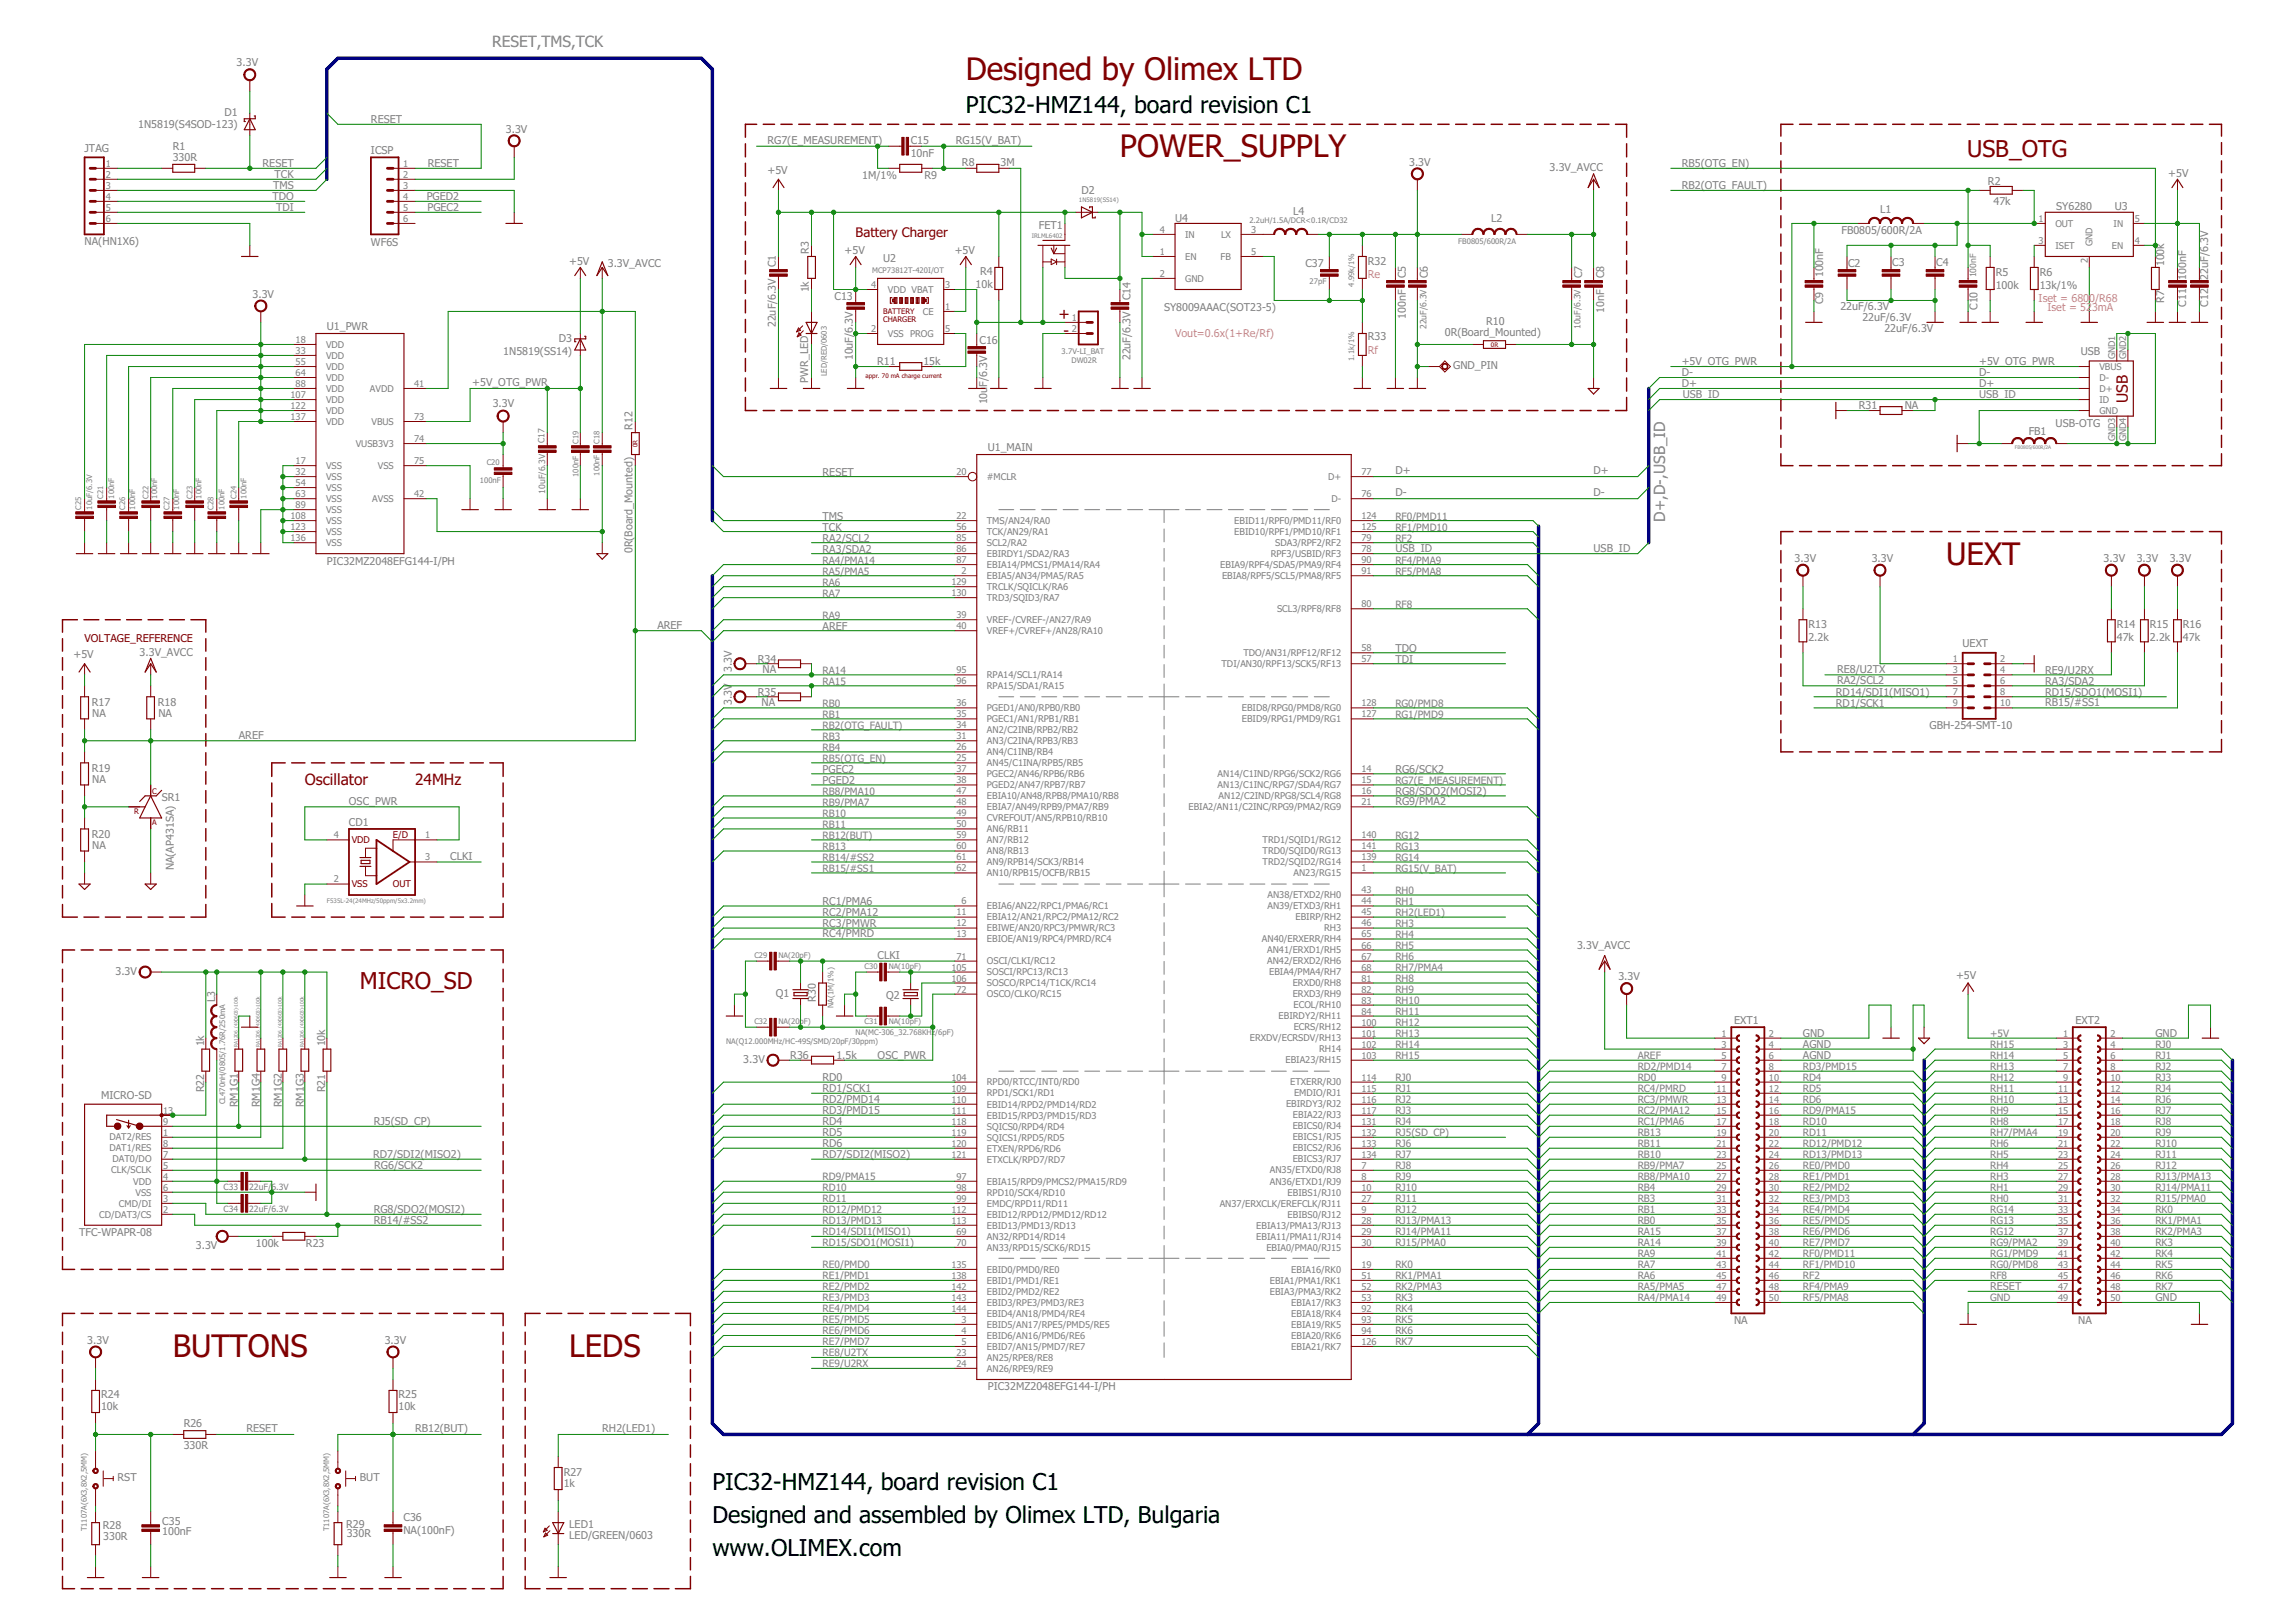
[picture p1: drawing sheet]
<svg xmlns="http://www.w3.org/2000/svg" width="297mm" height="210mm" viewBox="0 0 297 210" stroke-linecap="round" stroke-linejoin="round" font-family="sans-serif">
<defs><g id="words">
<g font-size="4" fill="#800000">
<text x="124.9" y="10.4">Designed by Olimex LTD</text>
<text x="144.9" y="20.4">POWER_SUPPLY</text>
<text x="251.8" y="73.1">UEXT</text>
<text x="22.3" y="175.7">BUTTONS</text>
<text x="73.6" y="175.7">LEDS</text>
</g>
<g font-size="3">
<text x="124.9" y="14.7">PIC32-HMZ144, board revision C1</text>
<text x="92.2" y="192.8">PIC32-HMZ144, board revision C1</text>
<text x="92.2" y="197">Designed and assembled by Olimex LTD, Bulgaria</text>
<text x="92.2" y="201.3">www.OLIMEX.com</text>
</g>
<g font-size="3" fill="#800000">
<text x="254.5" y="20.4">USB_OTG</text>
<text x="46.6" y="127.9">MICRO_SD</text>
</g>
<g font-size="2" fill="#808080">
<text x="63.7" y="6.1">RESET,TMS,TCK</text>
<text x="215.4" y="67.5" transform="rotate(-90 215.4 67.5)">D+,D-,USB_ID</text>
</g>
<g font-size="2" fill="#800000">
<text x="138.3" y="41.4" transform="rotate(-90 138.3 41.4)">+</text>
<text x="137.6" y="43.5">-</text>
<text x="275.3" y="52.1" transform="rotate(-90 275.3 52.1)">USB</text>
<text x="39.4" y="101.6">Oscillator</text>
<text x="53.7" y="101.6">24MHz</text>
</g>
<text font-size="1.7" fill="#800000" x="110.7" y="30.7">Battery Charger</text>
<g font-size="1.4" fill="#808080">
<text x="30.6" y="8.6">3.3V</text>
<text x="17.9" y="16.6">1N5819(S4SOD-123)</text>
<text x="29" y="15">D1</text>
<text x="48" y="15.9">RESET</text>
<text x="65.4" y="17.2">3.3V</text>
<text x="10.9" y="19.6">JTAG</text>
<text x="22.3" y="20.8">330R</text>
<text x="22.3" y="19.4">R1</text>
<text x="34" y="21.6">RESET</text>
<text x="35.5" y="23.1">TCK</text>
<text x="48" y="19.9">ICSP</text>
<text x="55.4" y="21.6">RESET</text>
<text x="99.3" y="22.5">+5V</text>
<text x="99.3" y="18.6">RG7(E_MEASUREMENT)</text>
<text x="111.6" y="23.1">1M/1%</text>
<text x="117.8" y="20.3">10nF</text>
<text x="117.8" y="18.6">C15</text>
<text x="119.6" y="23.1">R9</text>
<text x="123.7" y="18.6">RG15(V_BAT)</text>
<text x="124.5" y="21.5">R8</text>
<text x="129.4" y="21.5">3M</text>
<text x="182.3" y="21.4">3.3V</text>
<text x="200.5" y="22.1">3.3V_AVCC</text>
<text x="217.6" y="21.6">RB5(OTG_EN)</text>
<text x="257.2" y="23.9">R2</text>
<text x="280.5" y="22.9">+5V</text>
<text x="35.2" y="25.9">TDO</text>
<text x="35.3" y="24.5">TMS</text>
<text x="35.7" y="27.3">TDI</text>
<text x="55.2" y="25.9">PGED2</text>
<text x="55.3" y="27.3">PGEC2</text>
<text x="134.4" y="29.6">FET1</text>
<text x="139.9" y="25.1">D2</text>
<text x="152" y="28.8">U4</text>
<text x="167.3" y="27.8">L4</text>
<text x="192.9" y="28.8">L2</text>
<text x="217.6" y="24.5">RB2(OTG_FAULT)</text>
<text x="243.2" y="27.6">L1</text>
<text x="257.9" y="26.6">47k</text>
<text x="266" y="27.1">SY6280</text>
<text x="273.6" y="27.1">U3</text>
<text x="10.9" y="31.8">NA(HN1X6)</text>
<text x="48" y="31.9">WF6S</text>
<text x="73.6" y="34.2">+5V</text>
<text x="78.6" y="34.6">3.3V_AVCC</text>
<text x="100.4" y="34.6" transform="rotate(-90 100.4 34.6)">C1</text>
<text x="104.6" y="32.8" transform="rotate(-90 104.6 32.8)">R3</text>
<text x="109.3" y="32.8">+5V</text>
<text x="114.3" y="33.9">U2</text>
<text x="123.5" y="32.8">+5V</text>
<text x="126.8" y="35.6">R4</text>
<text x="168.9" y="34.6">C37</text>
<text x="177" y="34.2">R32</text>
<text x="235.9" y="35.9" transform="rotate(-90 235.9 35.9)">100nF</text>
<text x="238.2" y="30.3">FB0805/600R/2A</text>
<text x="239.1" y="34.5">C2</text>
<text x="244.8" y="34.4">C3</text>
<text x="250.5" y="34.4">C4</text>
<text x="258.2" y="35.7">R5</text>
<text x="263.9" y="35.7">R6</text>
<text x="280" y="34.5" transform="rotate(-90 280 34.5)">100k</text>
<text x="32.7" y="38.5">3.3V</text>
<text x="104.6" y="37.8" transform="rotate(-90 104.6 37.8)">1k</text>
<text x="108" y="38.9">C13</text>
<text x="126.2" y="37.3">10k</text>
<text x="146.2" y="38.9" transform="rotate(-90 146.2 38.9)">C14</text>
<text x="150.6" y="40.3">SY8009AAAC(SOT23-5)</text>
<text x="181.9" y="41.2" transform="rotate(-90 181.9 41.2)">100nF</text>
<text x="181.9" y="36" transform="rotate(-90 181.9 36)">C5</text>
<text x="184.7" y="36" transform="rotate(-90 184.7 36)">C6</text>
<text x="204.7" y="36" transform="rotate(-90 204.7 36)">C7</text>
<text x="207.5" y="40.5" transform="rotate(-90 207.5 40.5)">10nF</text>
<text x="207.5" y="36" transform="rotate(-90 207.5 36)">C8</text>
<text x="235.9" y="39.3" transform="rotate(-90 235.9 39.3)">C9</text>
<text x="238.1" y="40.1">22uF/6.3V</text>
<text x="240.9" y="41.5">22uF/6.3V</text>
<text x="255.8" y="40.1" transform="rotate(-90 255.8 40.1)">C10</text>
<text x="258.2" y="37.4">100k</text>
<text x="263.9" y="37.4">13k/1%</text>
<text x="280" y="39.2" transform="rotate(-90 280 39.2)">R7</text>
<text x="282.8" y="39.7" transform="rotate(-90 282.8 39.7)">C11</text>
<text x="282.8" y="36.2" transform="rotate(-90 282.8 36.2)">100nF</text>
<text x="285.7" y="39.7" transform="rotate(-90 285.7 39.7)">C12</text>
<text x="285.7" y="36.2" transform="rotate(-90 285.7 36.2)">22uF/6.3V</text>
<text x="42.3" y="42.7">U1_PWR</text>
<text x="65.1" y="45.9">1N5819(SS14)</text>
<text x="72.3" y="44.2">D3</text>
<text x="100.4" y="42.4" transform="rotate(-90 100.4 42.4)">22uF/6.3V</text>
<text x="110.3" y="46.6" transform="rotate(-90 110.3 46.6)">10uF/6.3V</text>
<text x="113.5" y="47.3">R11</text>
<text x="119.5" y="47.3">15k</text>
<text x="126.7" y="44.6">C16</text>
<text x="146.2" y="46.6" transform="rotate(-90 146.2 46.6)">22uF/6.3V</text>
<text x="177" y="44">R33</text>
<text x="186.9" y="43.5">0R(Board_Mounted)</text>
<text x="188" y="47.8">GND_PIN</text>
<text x="192.3" y="42.1">R10</text>
<text x="217.6" y="47.2">+5V_OTG_PWR</text>
<text x="243.8" y="42.9">22uF/6.3V</text>
<text x="256" y="47.2">+5V_OTG_PWR</text>
<text x="269.2" y="46">USB</text>
<text x="61.1" y="50">+5V_OTG_PWR</text>
<text x="63.7" y="52.6">3.3V</text>
<text x="104.6" y="49.5" transform="rotate(-90 104.6 49.5)">PWR_LED</text>
<text x="127.7" y="52.3" transform="rotate(-90 127.7 52.3)">10uF/6.3V</text>
<text x="217.6" y="50.1">D+</text>
<text x="217.6" y="48.7">D-</text>
<text x="217.7" y="51.5">USB_ID</text>
<text x="240.5" y="52.9">R31</text>
<text x="246.4" y="52.9">NA</text>
<text x="256" y="50.1">D+</text>
<text x="256" y="48.6">D-</text>
<text x="256" y="51.5">USB_ID</text>
<text x="81.8" y="55.6" transform="rotate(-90 81.8 55.6)">R12</text>
<text x="127.8" y="58.4">U1_MAIN</text>
<text x="262.5" y="56.3">FB1</text>
<text x="265.9" y="55.3">USB-OTG</text>
<text x="106.4" y="61.5">RESET</text>
<text x="180.5" y="61.4">D+</text>
<text x="180.5" y="64.2">D-</text>
<text x="206.2" y="61.4">D+</text>
<text x="206.2" y="64.2">D-</text>
<text x="81.8" y="71.6" transform="rotate(-90 81.8 71.6)">0R(Board_Mounted)</text>
<text x="106.4" y="70.1">RA2/SCL2</text>
<text x="106.4" y="71.5">RA3/SDA2</text>
<text x="106.4" y="68.7">TCK</text>
<text x="106.4" y="67.2">TMS</text>
<text x="180.5" y="71.4">USB_ID</text>
<text x="206.2" y="71.4">USB_ID</text>
<text x="42.3" y="73.1">PIC32MZ2048EFG144-I/PH</text>
<text x="232.2" y="72.7">3.3V</text>
<text x="242.2" y="72.7">3.3V</text>
<text x="272.2" y="72.7">3.3V</text>
<text x="276.4" y="72.7">3.3V</text>
<text x="280.7" y="72.7">3.3V</text>
<text x="85" y="81.4">AREF</text>
<text x="106.4" y="81.5">AREF</text>
<text x="234" y="82.9">2.2k</text>
<text x="234" y="81.3">R13</text>
<text x="253.9" y="83.8">UEXT</text>
<text x="273.9" y="82.9">47k</text>
<text x="273.9" y="81.3">R14</text>
<text x="278.1" y="82.9">2.2k</text>
<text x="278.1" y="81.3">R15</text>
<text x="282.4" y="82.9">47k</text>
<text x="282.4" y="81.3">R16</text>
<text x="9.5" y="85.2">+5V</text>
<text x="18.1" y="84.8">3.3V_AVCC</text>
<text x="94.7" y="87" transform="rotate(-90 94.7 87)">3.3V</text>
<text x="98" y="85.8">R34</text>
<text x="98.7" y="87">NA</text>
<text x="180.5" y="84.3">TDO</text>
<text x="180.5" y="85.8">TDI</text>
<text x="237.7" y="88.5">RA2/SCL2</text>
<text x="237.7" y="87">RE8/U2TX</text>
<text x="264.6" y="88.6">RA3/SDA2</text>
<text x="264.6" y="87.2">RE9/U2RX</text>
<text x="11.9" y="91.3">R17</text>
<text x="11.9" y="92.7">NA</text>
<text x="20.4" y="91.3">R18</text>
<text x="20.5" y="92.7">NA</text>
<text x="30.9" y="95.7">AREF</text>
<text x="94.7" y="91.2" transform="rotate(-90 94.7 91.2)">3.3V</text>
<text x="98" y="90">R35</text>
<text x="98.5" y="91.3">NA</text>
<text x="237.5" y="91.5">RD1/SCK1</text>
<text x="237.5" y="90">RD14/SDI1(MISO1)</text>
<text x="249.6" y="94.4">GBH-254-SMT-10</text>
<text x="264.6" y="91.4">RB15/#SS1</text>
<text x="264.6" y="90">RD15/SDO1(MOSI1)</text>
<text x="11.9" y="99.9">R19</text>
<text x="11.9" y="101.3">NA</text>
<text x="106.4" y="101.4">PGED2</text>
<text x="106.4" y="100">PGEC2</text>
<text x="180.5" y="100">RG6/SCK2</text>
<text x="20.9" y="103.7">SR1</text>
<text x="45.1" y="106.9">CD1</text>
<text x="45.1" y="104.2">OSC_PWR</text>
<text x="180.5" y="102.9">RG8/SDO2(MOSI2)</text>
<text x="180.5" y="104.2">RG9/PMA2</text>
<text x="11.9" y="108.4">R20</text>
<text x="11.9" y="109.8">NA</text>
<text x="22.5" y="112.6" transform="rotate(-90 22.5 112.6)">NA(AP431SA)</text>
<text x="58.3" y="111.3">CLKI</text>
<text x="106.4" y="117.1">RC1/PMA6</text>
<text x="106.4" y="118.5">RC2/PMA12</text>
<text x="106.4" y="120">RC3/PMWR</text>
<text x="106.4" y="121.3">RC4/PMRD</text>
<text x="113.5" y="124.2">CLKI</text>
<text x="204" y="122.8">3.3V_AVCC</text>
<text x="14.9" y="126.2">3.3V</text>
<text x="27.8" y="129.7" transform="rotate(-90 27.8 129.7)">L3</text>
<text x="100.4" y="129">Q1</text>
<text x="105.6" y="129.6" transform="rotate(-90 105.6 129.6)">R30</text>
<text x="114.6" y="129.3">Q2</text>
<text x="209.4" y="126.9">3.3V</text>
<text x="253.1" y="126.7">+5V</text>
<text x="26.4" y="135.4" transform="rotate(-90 26.4 135.4)">1k</text>
<text x="42.1" y="135.4" transform="rotate(-90 42.1 135.4)">10k</text>
<text x="96.2" y="137.6">3.3V</text>
<text x="102.2" y="137">R36</text>
<text x="108.2" y="137">1.5k</text>
<text x="113.5" y="137">OSC_PWR</text>
<text x="224.3" y="132.6">EXT1</text>
<text x="233.2" y="134.2">GND</text>
<text x="233.2" y="137.1">AGND</text>
<text x="233.2" y="135.6">AGND</text>
<text x="268.5" y="132.6">EXT2</text>
<text x="278.8" y="134.2">GND</text>
<text x="13.1" y="142.2">MICRO-SD</text>
<text x="26.4" y="141.4" transform="rotate(-90 26.4 141.4)">R22</text>
<text x="30.7" y="143.3" transform="rotate(-90 30.7 143.3)">RM1G1</text>
<text x="33.6" y="143.3" transform="rotate(-90 33.6 143.3)">RM1G4</text>
<text x="36.5" y="143.3" transform="rotate(-90 36.5 143.3)">RM1G2</text>
<text x="39.3" y="143.3" transform="rotate(-90 39.3 143.3)">RM1G3</text>
<text x="42.1" y="141.4" transform="rotate(-90 42.1 141.4)">R21</text>
<text x="106.4" y="141.3">RD1/SCK1</text>
<text x="106.4" y="142.8">RD2/PMD14</text>
<text x="106.4" y="139.9">RD0</text>
<text x="48.3" y="149.9">RD7/SDI2(MISO2)</text>
<text x="48.3" y="145.6">RJ5(SD_CP)</text>
<text x="106.4" y="149.9">RD7/SDI2(MISO2)</text>
<text x="106.4" y="144.2">RD3/PMD15</text>
<text x="106.4" y="145.6">RD4</text>
<text x="106.4" y="147">RD5</text>
<text x="106.4" y="148.4">RD6</text>
<text x="48.4" y="151.3">RG6/SCK2</text>
<text x="10.2" y="160">TFC-WPAPR-08</text>
<text x="25.3" y="161.6">3.3V</text>
<text x="33.1" y="161.3">100k</text>
<text x="39.6" y="161.3">R23</text>
<text x="48.3" y="158.4">RB14/#SS2</text>
<text x="48.3" y="156.9">RG8/SDO2(MOSI2)</text>
<text x="257.5" y="167">RESET</text>
<text x="11.3" y="173.9">3.3V</text>
<text x="49.8" y="173.9">3.3V</text>
<text x="224.3" y="171.3">NA</text>
<text x="268.9" y="171.3">NA</text>
<text x="278.8" y="168.4">GND</text>
<text x="127.8" y="179.9">PIC32MZ2048EFG144-I/PH</text>
<text x="13.1" y="182.5">10k</text>
<text x="13.1" y="180.9">R24</text>
<text x="23.8" y="184.6">R26</text>
<text x="31.9" y="185.4">RESET</text>
<text x="51.6" y="182.5">10k</text>
<text x="51.6" y="180.9">R25</text>
<text x="53.7" y="185.3">RB12(BUT)</text>
<text x="77.9" y="185.4">RH2(LED1)</text>
<text x="15.2" y="191.7">RST</text>
<text x="23.8" y="187.5">330R</text>
<text x="46.6" y="191.7">BUT</text>
<text x="72.9" y="191">R27</text>
<text x="13.3" y="197.9">R28</text>
<text x="21" y="197.3">C35</text>
<text x="44.8" y="197.8">R29</text>
<text x="52.2" y="196.9">C36</text>
<text x="72.9" y="192.4">1k</text>
<text x="73.6" y="197.8">LED1</text>
<text x="13.4" y="199.3">330R</text>
<text x="21" y="198.6">100nF</text>
<text x="44.9" y="198.9">330R</text>
<text x="52.2" y="198.5">NA(100nF)</text>
<text x="73.6" y="199.2">LED/GREEN/0603</text>
</g>
<g font-size="1.4" fill="#f0f">
<text x="177" y="36">Re</text>
<text x="263.7" y="39">Iset = 6800/R68</text>
<text x="264.9" y="40.3">Iset = 523mA</text>
<text x="152" y="43.7">Vout=0.6x(1+Re/Rf)</text>
<text x="177" y="45.8">Rf</text>
</g>
<text font-size="1.4" fill="#800000" x="10.9" y="83.1">VOLTAGE_REFERENCE</text>
<g font-size="1.3" fill="#808080">
<text x="180.5" y="70.1">RF2</text>
<text x="180.5" y="68.7">RF1/PMD10</text>
<text x="180.5" y="67.2">RF0/PMD11</text>
<text x="106.4" y="72.9">RA4/PMA14</text>
<text x="106.4" y="74.4">RA5/PMA5</text>
<text x="106.4" y="75.8">RA6</text>
<text x="106.4" y="77.2">RA7</text>
<text x="180.5" y="74.4">RF5/PMA8</text>
<text x="180.5" y="72.9">RF4/PMA9</text>
<text x="106.4" y="80.1">RA9</text>
<text x="180.5" y="78.6">RF8</text>
<text x="106.4" y="87.2">RA14</text>
<text x="106.4" y="88.6">RA15</text>
<text x="106.4" y="91.5">RB0</text>
<text x="106.4" y="92.9">RB1</text>
<text x="106.4" y="95.7">RB3</text>
<text x="106.4" y="94.3">RB2(OTG_FAULT)</text>
<text x="180.5" y="92.9">RG1/PMD9</text>
<text x="180.5" y="91.5">RG0/PMD8</text>
<text x="106.4" y="97.2">RB4</text>
<text x="106.4" y="98.6">RB5(OTG_EN)</text>
<text x="180.5" y="101.4">RG7(E_MEASUREMENT)</text>
<text x="106.4" y="102.9">RB8/PMA10</text>
<text x="106.4" y="104.3">RB9/PMA7</text>
<text x="106.4" y="105.7">RB10</text>
<text x="106.4" y="107.1">RB11</text>
<text x="106.4" y="108.6">RB12(BUT)</text>
<text x="106.4" y="110">RB13</text>
<text x="106.4" y="111.4">RB14/#SS2</text>
<text x="106.4" y="112.8">RB15/#SS1</text>
<text x="180.5" y="111.4">RG14</text>
<text x="180.5" y="110">RG13</text>
<text x="180.5" y="108.6">RG12</text>
<text x="180.5" y="112.8">RG15(V_BAT)</text>
<text x="180.5" y="120">RH3</text>
<text x="180.5" y="117.1">RH1</text>
<text x="180.5" y="115.7">RH0</text>
<text x="180.5" y="118.5">RH2(LED1)</text>
<text x="180.5" y="125.7">RH7/PMA4</text>
<text x="180.5" y="124.2">RH6</text>
<text x="180.5" y="121.4">RH4</text>
<text x="180.5" y="122.8">RH5</text>
<text x="180.5" y="131.4">RH11</text>
<text x="180.5" y="129.9">RH10</text>
<text x="180.5" y="128.5">RH9</text>
<text x="180.5" y="127.1">RH8</text>
<text x="180.5" y="137.1">RH15</text>
<text x="180.5" y="135.6">RH14</text>
<text x="180.5" y="134.2">RH13</text>
<text x="180.5" y="132.8">RH12</text>
<text x="211.9" y="137.1">AREF</text>
<text x="257.5" y="134.2">+5V</text>
<text x="257.5" y="135.6">RH15</text>
<text x="257.5" y="137.1">RH14</text>
<text x="278.8" y="137.1">RJ1</text>
<text x="278.8" y="135.6">RJ0</text>
<text x="180.5" y="142.8">RJ2</text>
<text x="180.5" y="141.3">RJ1</text>
<text x="180.5" y="139.9">RJ0</text>
<text x="211.9" y="138.5">RD2/PMD14</text>
<text x="211.9" y="139.9">RD0</text>
<text x="211.9" y="141.3">RC4/PMRD</text>
<text x="211.9" y="142.8">RC3/PMWR</text>
<text x="233.2" y="138.5">RD3/PMD15</text>
<text x="233.2" y="139.9">RD4</text>
<text x="233.2" y="141.3">RD5</text>
<text x="233.2" y="142.8">RD6</text>
<text x="257.5" y="138.5">RH13</text>
<text x="257.5" y="139.9">RH12</text>
<text x="257.5" y="141.3">RH11</text>
<text x="257.5" y="142.8">RH10</text>
<text x="278.8" y="142.8">RJ6</text>
<text x="278.8" y="141.3">RJ4</text>
<text x="278.8" y="138.5">RJ2</text>
<text x="278.8" y="139.9">RJ3</text>
<text x="180.5" y="149.9">RJ7</text>
<text x="180.5" y="148.5">RJ6</text>
<text x="180.5" y="145.6">RJ4</text>
<text x="180.5" y="144.2">RJ3</text>
<text x="180.5" y="147">RJ5(SD_CP)</text>
<text x="211.9" y="149.9">RB10</text>
<text x="211.9" y="148.5">RB11</text>
<text x="211.9" y="147">RB13</text>
<text x="211.9" y="145.6">RC1/PMA6</text>
<text x="211.9" y="144.2">RC2/PMA12</text>
<text x="233.2" y="144.2">RD9/PMA15</text>
<text x="233.2" y="145.6">RD10</text>
<text x="233.2" y="147">RD11</text>
<text x="233.2" y="148.5">RD12/PMD12</text>
<text x="233.2" y="149.9">RD13/PMD13</text>
<text x="257.5" y="144.2">RH9</text>
<text x="257.5" y="145.6">RH8</text>
<text x="257.5" y="147">RH7/PMA4</text>
<text x="257.5" y="148.5">RH6</text>
<text x="257.5" y="149.9">RH5</text>
<text x="278.8" y="149.9">RJ11</text>
<text x="278.8" y="148.5">RJ10</text>
<text x="278.8" y="147">RJ9</text>
<text x="278.8" y="145.6">RJ8</text>
<text x="278.8" y="144.2">RJ7</text>
<text x="106.4" y="152.7">RD9/PMA15</text>
<text x="106.4" y="154.2">RD10</text>
<text x="106.4" y="155.6">RD11</text>
<text x="180.5" y="155.6">RJ11</text>
<text x="180.5" y="154.2">RJ10</text>
<text x="180.5" y="152.7">RJ9</text>
<text x="180.5" y="151.3">RJ8</text>
<text x="211.9" y="155.6">RB3</text>
<text x="211.9" y="154.2">RB4</text>
<text x="211.9" y="152.7">RB8/PMA10</text>
<text x="211.9" y="151.3">RB9/PMA7</text>
<text x="233.2" y="151.3">RE0/PMD0</text>
<text x="233.2" y="152.7">RE1/PMD1</text>
<text x="233.2" y="154.2">RE2/PMD2</text>
<text x="233.2" y="155.6">RE3/PMD3</text>
<text x="257.5" y="152.7">RH3</text>
<text x="257.5" y="151.3">RH4</text>
<text x="257.5" y="154.2">RH1</text>
<text x="257.5" y="155.6">RH0</text>
<text x="278.8" y="155.6">RJ15/PMA0</text>
<text x="278.8" y="154.2">RJ14/PMA11</text>
<text x="278.8" y="152.7">RJ13/PMA13</text>
<text x="278.8" y="151.3">RJ12</text>
<text x="106.4" y="157">RD12/PMD12</text>
<text x="106.4" y="158.4">RD13/PMD13</text>
<text x="106.4" y="159.8">RD14/SDI1(MISO1)</text>
<text x="106.4" y="161.3">RD15/SDO1(MOSI1)</text>
<text x="180.5" y="161.3">RJ15/PMA0</text>
<text x="180.5" y="159.8">RJ14/PMA11</text>
<text x="180.5" y="158.4">RJ13/PMA13</text>
<text x="180.5" y="157">RJ12</text>
<text x="211.9" y="161.3">RA14</text>
<text x="211.9" y="159.8">RA15</text>
<text x="211.9" y="158.4">RB0</text>
<text x="211.9" y="157">RB1</text>
<text x="233.2" y="157">RE4/PMD4</text>
<text x="233.2" y="158.4">RE5/PMD5</text>
<text x="233.2" y="159.8">RE6/PMD6</text>
<text x="233.2" y="161.3">RE7/PMD7</text>
<text x="257.5" y="157">RG14</text>
<text x="257.5" y="158.4">RG13</text>
<text x="257.5" y="159.8">RG12</text>
<text x="257.5" y="161.3">RG9/PMA2</text>
<text x="278.8" y="161.3">RK3</text>
<text x="278.8" y="159.8">RK2/PMA3</text>
<text x="278.8" y="158.4">RK1/PMA1</text>
<text x="278.8" y="157">RK0</text>
<text x="106.4" y="164.1">RE0/PMD0</text>
<text x="106.4" y="165.5">RE1/PMD1</text>
<text x="106.4" y="167">RE2/PMD2</text>
<text x="180.5" y="167">RK2/PMA3</text>
<text x="180.5" y="165.5">RK1/PMA1</text>
<text x="180.5" y="164.1">RK0</text>
<text x="211.9" y="167">RA5/PMA5</text>
<text x="211.9" y="165.5">RA6</text>
<text x="211.9" y="164.1">RA7</text>
<text x="211.9" y="162.7">RA9</text>
<text x="233.2" y="167">RF4/PMA9</text>
<text x="233.2" y="165.5">RF2</text>
<text x="233.2" y="164.1">RF1/PMD10</text>
<text x="233.2" y="162.7">RF0/PMD11</text>
<text x="257.5" y="162.7">RG1/PMD9</text>
<text x="257.5" y="165.5">RF8</text>
<text x="257.5" y="164.1">RG0/PMD8</text>
<text x="278.8" y="167">RK7</text>
<text x="278.8" y="165.5">RK6</text>
<text x="278.8" y="164.1">RK5</text>
<text x="278.8" y="162.7">RK4</text>
<text x="106.4" y="168.4">RE3/PMD3</text>
<text x="106.4" y="169.8">RE4/PMD4</text>
<text x="106.4" y="171.2">RE5/PMD5</text>
<text x="106.4" y="172.7">RE6/PMD6</text>
<text x="180.5" y="172.7">RK6</text>
<text x="180.5" y="171.2">RK5</text>
<text x="180.5" y="169.8">RK4</text>
<text x="180.5" y="168.4">RK3</text>
<text x="211.9" y="168.4">RA4/PMA14</text>
<text x="233.2" y="168.4">RF5/PMA8</text>
<text x="257.5" y="168.4">GND</text>
<text x="106.4" y="174.1">RE7/PMD7</text>
<text x="106.4" y="175.5">RE8/U2TX</text>
<text x="106.4" y="176.9">RE9/U2RX</text>
<text x="180.5" y="174.1">RK7</text>
</g>
<g font-size="1.2" fill="#808080">
<text x="13.7" y="21.6">1</text>
<text x="13.7" y="23">2</text>
<text x="52.2" y="21.6">1</text>
<text x="52.2" y="23">2</text>
<text x="13.7" y="24.4">3</text>
<text x="13.7" y="25.9">4</text>
<text x="13.7" y="27.3">5</text>
<text x="13.7" y="28.7">6</text>
<text x="52.2" y="24.4">3</text>
<text x="52.2" y="25.9">4</text>
<text x="52.2" y="27.3">5</text>
<text x="52.2" y="28.7">6</text>
<text x="263.7" y="28.7">1</text>
<text x="265.9" y="29.3">OUT</text>
<text x="273.4" y="29.3">IN</text>
<text x="276.2" y="28.7">5</text>
<text x="150.1" y="33">1</text>
<text x="150.1" y="35.8">2</text>
<text x="150.1" y="30.1">4</text>
<text x="153.3" y="33.6">EN</text>
<text x="153.3" y="30.8">IN</text>
<text x="157.9" y="33.6">FB</text>
<text x="158" y="30.8">LX</text>
<text x="161.9" y="30.1">3</text>
<text x="161.9" y="33">5</text>
<text x="263.7" y="31.6">3</text>
<text x="265.9" y="32.2">ISET</text>
<text x="270.1" y="34" transform="rotate(-90 270.1 34)">2</text>
<text x="270.7" y="31.9" transform="rotate(-90 270.7 31.9)">GND</text>
<text x="273.2" y="32.2">EN</text>
<text x="276.2" y="31.6">4</text>
<text x="112.7" y="37.3">4</text>
<text x="114.9" y="37.9">VDD VBAT</text>
<text x="119.4" y="40.7">CE</text>
<text x="122.3" y="40.1">1</text>
<text x="122.3" y="37.3">3</text>
<text x="138.7" y="41.5">1</text>
<text x="153.3" y="36.5">GND</text>
<text x="38.2" y="44.4">18</text>
<text x="38.2" y="45.8">33</text>
<text x="38.2" y="47.2">55</text>
<text x="42.2" y="45">VDD</text>
<text x="42.2" y="46.4">VDD</text>
<text x="42.2" y="47.9">VDD</text>
<text x="112.7" y="43">2</text>
<text x="114.9" y="43.6">VSS PROG</text>
<text x="122.3" y="43">5</text>
<text x="138.7" y="43">2</text>
<text x="271.6" y="47.9">VBUS</text>
<text x="273.7" y="46.5" transform="rotate(-90 273.7 46.5)">GND1</text>
<text x="275.1" y="46.5" transform="rotate(-90 275.1 46.5)">GND2</text>
<text x="37.6" y="51.5">107</text>
<text x="37.6" y="52.9">122</text>
<text x="38.2" y="48.7">64</text>
<text x="38.2" y="50.1">88</text>
<text x="42.2" y="49.3">VDD</text>
<text x="42.2" y="50.7">VDD</text>
<text x="42.2" y="52.1">VDD</text>
<text x="42.2" y="53.6">VDD</text>
<text x="47.9" y="50.7">AVDD</text>
<text x="53.6" y="50.1">41</text>
<text x="271.6" y="49.3">D-</text>
<text x="271.6" y="50.7">D+</text>
<text x="271.6" y="52.1">ID</text>
<text x="271.6" y="53.6">GND</text>
<text x="37.6" y="54.4">137</text>
<text x="42.2" y="55">VDD</text>
<text x="46" y="57.8">VUSB3V3</text>
<text x="48.1" y="55">VBUS</text>
<text x="53.6" y="54.4">73</text>
<text x="53.6" y="57.2">74</text>
<text x="273.7" y="57.1" transform="rotate(-90 273.7 57.1)">GND3</text>
<text x="275.1" y="57.1" transform="rotate(-90 275.1 57.1)">GND4</text>
<text x="38.2" y="60.1">17</text>
<text x="38.2" y="61.5">32</text>
<text x="38.2" y="62.9">54</text>
<text x="38.2" y="64.3">63</text>
<text x="38.2" y="65.8">89</text>
<text x="42.2" y="60.7">VSS</text>
<text x="42.2" y="62.1">VSS</text>
<text x="42.2" y="63.5">VSS</text>
<text x="42.2" y="65">VSS</text>
<text x="48.2" y="64.9">AVSS</text>
<text x="48.9" y="60.7">VSS</text>
<text x="53.6" y="64.3">42</text>
<text x="53.6" y="60.1">75</text>
<text x="123.7" y="61.5">20</text>
<text x="127.7" y="62.1">#MCLR</text>
<text x="171.8" y="62.1">D+</text>
<text x="172.2" y="64.9">D-</text>
<text x="176.1" y="64.3">76</text>
<text x="176.1" y="61.5">77</text>
<text x="37.6" y="67.2">108</text>
<text x="37.6" y="68.6">123</text>
<text x="37.6" y="70">136</text>
<text x="42.2" y="66.4">VSS</text>
<text x="42.2" y="67.8">VSS</text>
<text x="42.2" y="69.2">VSS</text>
<text x="42.2" y="70.7">VSS</text>
<text x="123.7" y="67.2">22</text>
<text x="123.7" y="68.6">56</text>
<text x="123.7" y="70">85</text>
<text x="123.7" y="71.5">86</text>
<text x="127.7" y="67.8">TMS/AN24/RA0</text>
<text x="127.7" y="69.2">TCK/AN29/RA1</text>
<text x="127.7" y="70.7">SCL2/RA2</text>
<text x="159.7" y="67.8">EBID11/RPF0/PMD11/RF0</text>
<text x="159.7" y="69.2">EBID10/RPF1/PMD10/RF1</text>
<text x="165" y="70.6">SDA3/RPF2/RF2</text>
<text x="176.1" y="71.5">78</text>
<text x="176.1" y="70">79</text>
<text x="176.1" y="67.2">124</text>
<text x="176.1" y="68.6">125</text>
<text x="123.1" y="75.7">129</text>
<text x="123.1" y="77.2">130</text>
<text x="123.7" y="72.9">87</text>
<text x="124.4" y="74.3">2</text>
<text x="127.7" y="74.9">EBIA5/AN34/PMA5/RA5</text>
<text x="127.7" y="72.1">EBIRDY1/SDA2/RA3</text>
<text x="127.7" y="73.5">EBIA14/PMCS1/PMA14/RA4</text>
<text x="127.7" y="76.4">TRCLK/SQICLK/RA6</text>
<text x="127.7" y="77.8">TRD3/SQID3/RA7</text>
<text x="157.9" y="73.5">EBIA9/RPF4/SDA5/PMA9/RF4</text>
<text x="158.1" y="74.9">EBIA8/RPF5/SCL5/PMA8/RF5</text>
<text x="164.4" y="72.1">RPF3/USBID/RF3</text>
<text x="176.1" y="72.9">90</text>
<text x="176.1" y="74.3">91</text>
<text x="123.7" y="80">39</text>
<text x="123.7" y="81.4">40</text>
<text x="127.7" y="80.6">VREF-/CVREF-/AN27/RA9</text>
<text x="127.7" y="82.1">VREF+/CVREF+/AN28/RA10</text>
<text x="165.2" y="79.2">SCL3/RPF8/RF8</text>
<text x="176.1" y="78.6">80</text>
<text x="123.7" y="87.1">95</text>
<text x="123.7" y="88.6">96</text>
<text x="127.7" y="87.8">RPA14/SCL1/RA14</text>
<text x="127.7" y="89.2">RPA15/SDA1/RA15</text>
<text x="158" y="86.3">TDI/AN30/RPF13/SCK5/RF13</text>
<text x="160.9" y="84.9">TDO/AN31/RPF12/RF12</text>
<text x="176.1" y="85.7">57</text>
<text x="176.1" y="84.3">58</text>
<text x="252.7" y="85.7">1</text>
<text x="252.7" y="87.1">3</text>
<text x="252.7" y="88.6">5</text>
<text x="252.7" y="90">7</text>
<text x="258.8" y="85.7">2</text>
<text x="258.8" y="87.1">4</text>
<text x="258.8" y="88.6">6</text>
<text x="258.8" y="90">8</text>
<text x="123.7" y="95.7">31</text>
<text x="123.7" y="94.2">34</text>
<text x="123.7" y="92.8">35</text>
<text x="123.7" y="91.4">36</text>
<text x="127.7" y="94.9">AN2/C2INB/RPB2/RB2</text>
<text x="127.7" y="93.5">PGEC1/AN1/RPB1/RB1</text>
<text x="127.7" y="92">PGED1/AN0/RPB0/RB0</text>
<text x="160.7" y="93.4">EBID9/RPG1/PMD9/RG1</text>
<text x="160.7" y="92">EBID8/RPG0/PMD8/RG0</text>
<text x="176.1" y="92.8">127</text>
<text x="176.1" y="91.4">128</text>
<text x="252.7" y="91.4">9</text>
<text x="258.8" y="91.4">10</text>
<text x="123.7" y="98.5">25</text>
<text x="123.7" y="97.1">26</text>
<text x="123.7" y="99.9">37</text>
<text x="123.7" y="101.4">38</text>
<text x="127.7" y="99.2">AN45/C1INA/RPB5/RB5</text>
<text x="127.7" y="97.7">AN4/C1INB/RB4</text>
<text x="127.7" y="96.3">AN3/C2INA/RPB3/RB3</text>
<text x="127.7" y="100.6">PGEC2/AN46/RPB6/RB6</text>
<text x="157.5" y="100.6">AN14/C1IND/RPG6/SCK2/RG6</text>
<text x="157.5" y="102">AN13/C1INC/RPG7/SDA4/RG7</text>
<text x="176.1" y="99.9">14</text>
<text x="176.1" y="101.4">15</text>
<text x="123.7" y="102.8">47</text>
<text x="123.7" y="104.2">48</text>
<text x="123.7" y="105.6">49</text>
<text x="123.7" y="107.1">50</text>
<text x="127.7" y="102">PGED2/AN47/RPB7/RB7</text>
<text x="127.7" y="103.4">EBIA10/AN48/RPB8/PMA10/RB8</text>
<text x="127.7" y="104.9">EBIA7/AN49/RPB9/PMA7/RB9</text>
<text x="127.7" y="106.3">CVREFOUT/AN5/RPB10/RB10</text>
<text x="127.7" y="107.7">AN6/RB11</text>
<text x="153.8" y="104.8">EBIA2/AN11/C2INC/RPG9/PMA2/RG9</text>
<text x="157.7" y="103.4">AN12/C2IND/RPG8/SCL4/RG8</text>
<text x="176.1" y="102.8">16</text>
<text x="176.1" y="104.2">21</text>
<text x="43.2" y="108.5">4</text>
<text x="55" y="111.3">3</text>
<text x="55" y="108.5">1</text>
<text x="123.7" y="108.5">59</text>
<text x="123.7" y="109.9">60</text>
<text x="123.7" y="111.3">61</text>
<text x="123.7" y="112.8">62</text>
<text x="127.7" y="109.1">AN7/RB12</text>
<text x="127.7" y="110.5">AN8/RB13</text>
<text x="127.7" y="112">AN9/RPB14/SCK3/RB14</text>
<text x="127.7" y="113.4">AN10/RPB15/OCFB/RB15</text>
<text x="163.3" y="112">TRD2/SQID2/RG14</text>
<text x="163.3" y="109.1">TRD1/SQID1/RG12</text>
<text x="163.3" y="110.5">TRD0/SQID0/RG13</text>
<text x="167.3" y="113.4">AN23/RG15</text>
<text x="176.1" y="112.8">1</text>
<text x="176.1" y="111.3">139</text>
<text x="176.1" y="108.5">140</text>
<text x="176.1" y="109.9">141</text>
<text x="43.2" y="114.2">2</text>
<text x="123.7" y="118.5">11</text>
<text x="123.7" y="119.9">12</text>
<text x="124.4" y="117">6</text>
<text x="127.7" y="117.7">EBIA6/AN22/RPC1/PMA6/RC1</text>
<text x="127.7" y="119.1">EBIA12/AN21/RPC2/PMA12/RC2</text>
<text x="164" y="116.2">AN38/ETXD2/RH0</text>
<text x="164" y="117.7">AN39/ETXD3/RH1</text>
<text x="167.6" y="119.1">EBIRP/RH2</text>
<text x="176.1" y="115.6">43</text>
<text x="176.1" y="117">44</text>
<text x="176.1" y="118.5">45</text>
<text x="176.1" y="119.9">46</text>
<text x="123.1" y="125.6">105</text>
<text x="123.7" y="121.3">13</text>
<text x="123.7" y="124.2">71</text>
<text x="127.7" y="120.5">EBIWE/AN20/RPC3/PMWR/RC3</text>
<text x="127.7" y="121.9">EBIOE/AN19/RPC4/PMRD/RC4</text>
<text x="127.7" y="124.8">OSCI/CLKI/RC12</text>
<text x="163.3" y="121.9">AN40/ERXERR/RH4</text>
<text x="163.9" y="123.4">AN41/ERXD1/RH5</text>
<text x="163.9" y="124.8">AN42/ERXD2/RH6</text>
<text x="171.3" y="120.5">RH3</text>
<text x="176.1" y="121.3">65</text>
<text x="176.1" y="122.7">66</text>
<text x="176.1" y="124.2">67</text>
<text x="176.1" y="125.6">68</text>
<text x="123.1" y="127">106</text>
<text x="123.7" y="128.4">72</text>
<text x="127.7" y="129.1">OSCO/CLKO/RC15</text>
<text x="127.7" y="126.2">SOSCI/RPC13/RC13</text>
<text x="127.7" y="127.6">SOSCO/RPC14/T1CK/RC14</text>
<text x="164.2" y="126.2">EBIA4/PMA4/RH7</text>
<text x="165.4" y="131.9">EBIRDY2/RH11</text>
<text x="167.2" y="127.6">ERXD0/RH8</text>
<text x="167.2" y="129.1">ERXD3/RH9</text>
<text x="167.3" y="130.5">ECOL/RH10</text>
<text x="176.1" y="127">81</text>
<text x="176.1" y="128.4">82</text>
<text x="176.1" y="129.9">83</text>
<text x="176.1" y="131.3">84</text>
<text x="161.7" y="134.8">ERXDV/ECRSDV/RH13</text>
<text x="166.3" y="137.6">EBIA23/RH15</text>
<text x="167.4" y="133.3">ECRS/RH12</text>
<text x="170.7" y="136.2">RH14</text>
<text x="176.1" y="132.7">100</text>
<text x="176.1" y="134.1">101</text>
<text x="176.1" y="135.6">102</text>
<text x="176.1" y="137">103</text>
<text x="222.7" y="134.1">1</text>
<text x="222.7" y="135.6">3</text>
<text x="222.7" y="137">5</text>
<text x="228.9" y="134.1">2</text>
<text x="228.9" y="135.6">4</text>
<text x="228.9" y="137">6</text>
<text x="266.9" y="134.1">1</text>
<text x="266.9" y="135.6">3</text>
<text x="266.9" y="137">5</text>
<text x="273" y="134.1">2</text>
<text x="273" y="135.6">4</text>
<text x="273" y="137">6</text>
<text x="123.1" y="139.8">104</text>
<text x="123.1" y="141.3">109</text>
<text x="123.1" y="142.7">110</text>
<text x="127.7" y="140.5">RPD0/RTCC/INT0/RD0</text>
<text x="127.7" y="141.9">RPD1/SCK1/RD1</text>
<text x="127.7" y="143.3">EBID14/RPD2/PMD14/RD2</text>
<text x="166.4" y="143.3">EBIRDY3/RJ2</text>
<text x="166.9" y="140.5">ETXERR/RJ0</text>
<text x="167.4" y="141.9">EMDIO/RJ1</text>
<text x="176.1" y="139.8">114</text>
<text x="176.1" y="141.3">115</text>
<text x="176.1" y="142.7">116</text>
<text x="222.1" y="141.3">11</text>
<text x="222.1" y="142.7">13</text>
<text x="222.7" y="138.4">7</text>
<text x="222.7" y="139.8">9</text>
<text x="228.9" y="138.4">8</text>
<text x="228.9" y="139.8">10</text>
<text x="228.9" y="141.3">12</text>
<text x="228.9" y="142.7">14</text>
<text x="266.2" y="141.3">11</text>
<text x="266.2" y="142.7">13</text>
<text x="266.9" y="138.4">7</text>
<text x="266.9" y="139.8">9</text>
<text x="273" y="138.4">8</text>
<text x="273" y="139.8">10</text>
<text x="273" y="141.3">12</text>
<text x="273" y="142.7">14</text>
<text x="14.1" y="149">DAT1/RES</text>
<text x="14.1" y="147.6">DAT2/RES</text>
<text x="21.1" y="149.8">7</text>
<text x="21.1" y="148.4">8</text>
<text x="21.1" y="147">1</text>
<text x="21.1" y="145.5">9</text>
<text x="21.1" y="144.1">13</text>
<text x="123.1" y="144.1">111</text>
<text x="123.1" y="145.5">118</text>
<text x="123.1" y="147">119</text>
<text x="123.1" y="148.4">120</text>
<text x="123.1" y="149.8">121</text>
<text x="127.7" y="144.7">EBID15/RPD3/PMD15/RD3</text>
<text x="127.7" y="146.2">SQICS0/RPD4/RD4</text>
<text x="127.7" y="147.6">SQICS1/RPD5/RD5</text>
<text x="127.7" y="149">ETXEN/RPD6/RD6</text>
<text x="167.2" y="146.2">EBICS0/RJ4</text>
<text x="167.2" y="147.6">EBICS1/RJ5</text>
<text x="167.2" y="149">EBICS2/RJ6</text>
<text x="167.3" y="144.7">EBIA22/RJ3</text>
<text x="176.1" y="144.1">117</text>
<text x="176.1" y="145.5">131</text>
<text x="176.1" y="147">132</text>
<text x="176.1" y="148.4">133</text>
<text x="176.1" y="149.8">134</text>
<text x="222.1" y="144.1">15</text>
<text x="222.1" y="145.5">17</text>
<text x="222.1" y="147">19</text>
<text x="222.1" y="148.4">21</text>
<text x="222.1" y="149.8">23</text>
<text x="228.9" y="144.1">16</text>
<text x="228.9" y="145.5">18</text>
<text x="228.9" y="147">20</text>
<text x="228.9" y="148.4">22</text>
<text x="228.9" y="149.8">24</text>
<text x="266.2" y="144.1">15</text>
<text x="266.2" y="145.5">17</text>
<text x="266.2" y="147">19</text>
<text x="266.2" y="148.4">21</text>
<text x="266.2" y="149.8">23</text>
<text x="273" y="144.1">16</text>
<text x="273" y="145.5">18</text>
<text x="273" y="147">20</text>
<text x="273" y="148.4">22</text>
<text x="273" y="149.8">24</text>
<text x="14.4" y="151.9">CLK/SCLK</text>
<text x="14.6" y="150.4">DAT0/DO</text>
<text x="17.2" y="153.3">VDD</text>
<text x="17.5" y="154.7">VSS</text>
<text x="21.1" y="155.5">3</text>
<text x="21.1" y="154.1">6</text>
<text x="21.1" y="152.7">4</text>
<text x="21.1" y="151.2">5</text>
<text x="123.7" y="152.7">97</text>
<text x="123.7" y="154.1">98</text>
<text x="123.7" y="155.5">99</text>
<text x="127.7" y="153.3">EBIA15/RPD9/PMCS2/PMA15/RD9</text>
<text x="127.7" y="154.7">RPD10/SCK4/RD10</text>
<text x="127.7" y="150.4">ETXCLK/RPD7/RD7</text>
<text x="164.3" y="151.9">AN35/ETXD0/RJ8</text>
<text x="164.3" y="153.3">AN36/ETXD1/RJ9</text>
<text x="166.6" y="154.7">EBIBS1/RJ10</text>
<text x="167.2" y="150.4">EBICS3/RJ7</text>
<text x="176.1" y="151.2">7</text>
<text x="176.1" y="152.7">8</text>
<text x="176.1" y="154.1">10</text>
<text x="176.1" y="155.5">27</text>
<text x="222.1" y="151.2">25</text>
<text x="222.1" y="152.7">27</text>
<text x="222.1" y="154.1">29</text>
<text x="222.1" y="155.5">31</text>
<text x="228.9" y="151.2">26</text>
<text x="228.9" y="152.7">28</text>
<text x="228.9" y="154.1">30</text>
<text x="228.9" y="155.5">32</text>
<text x="266.2" y="151.2">25</text>
<text x="266.2" y="152.7">27</text>
<text x="266.2" y="154.1">29</text>
<text x="266.2" y="155.5">31</text>
<text x="273" y="151.2">26</text>
<text x="273" y="152.7">28</text>
<text x="273" y="154.1">30</text>
<text x="273" y="155.5">32</text>
<text x="12.8" y="157.6">CD/DAT3/CS</text>
<text x="15.4" y="156.1">CMD/DI</text>
<text x="21.1" y="156.9">2</text>
<text x="123.1" y="156.9">112</text>
<text x="123.1" y="158.4">113</text>
<text x="123.7" y="159.8">69</text>
<text x="123.7" y="161.2">70</text>
<text x="127.7" y="160.4">AN32/RPD14/RD14</text>
<text x="127.7" y="161.8">AN33/RPD15/SCK6/RD15</text>
<text x="127.7" y="156.1">EMDC/RPD11/RD11</text>
<text x="127.7" y="157.6">EBID12/RPD12/PMD12/RD12</text>
<text x="127.7" y="159">EBID13/PMD13/RD13</text>
<text x="157.8" y="156.1">AN37/ERXCLK/EREFCLK/RJ11</text>
<text x="162.5" y="159">EBIA13/PMA13/RJ13</text>
<text x="162.5" y="160.4">EBIA11/PMA11/RJ14</text>
<text x="163.8" y="161.8">EBIA0/PMA0/RJ15</text>
<text x="166.6" y="157.6">EBIBS0/RJ12</text>
<text x="176.1" y="156.9">9</text>
<text x="176.1" y="158.4">28</text>
<text x="176.1" y="159.8">29</text>
<text x="176.1" y="161.2">30</text>
<text x="222.1" y="156.9">33</text>
<text x="222.1" y="158.4">35</text>
<text x="222.1" y="159.8">37</text>
<text x="222.1" y="161.2">39</text>
<text x="228.9" y="156.9">34</text>
<text x="228.9" y="158.4">36</text>
<text x="228.9" y="159.8">38</text>
<text x="228.9" y="161.2">40</text>
<text x="266.2" y="156.9">33</text>
<text x="266.2" y="158.4">35</text>
<text x="266.2" y="159.8">37</text>
<text x="266.2" y="161.2">39</text>
<text x="273" y="156.9">34</text>
<text x="273" y="158.4">36</text>
<text x="273" y="159.8">38</text>
<text x="273" y="161.2">40</text>
<text x="123.1" y="164.1">135</text>
<text x="123.1" y="165.5">138</text>
<text x="123.1" y="166.9">142</text>
<text x="127.7" y="164.7">EBID0/PMD0/RE0</text>
<text x="127.7" y="166.1">EBID1/PMD1/RE1</text>
<text x="127.7" y="167.5">EBID2/PMD2/RE2</text>
<text x="164.3" y="166.1">EBIA1/PMA1/RK1</text>
<text x="164.3" y="167.5">EBIA3/PMA3/RK2</text>
<text x="167.1" y="164.7">EBIA16/RK0</text>
<text x="176.1" y="164.1">19</text>
<text x="176.1" y="165.5">51</text>
<text x="176.1" y="166.9">52</text>
<text x="222.1" y="162.6">41</text>
<text x="222.1" y="164.1">43</text>
<text x="222.1" y="165.5">45</text>
<text x="222.1" y="166.9">47</text>
<text x="228.9" y="162.6">42</text>
<text x="228.9" y="164.1">44</text>
<text x="228.9" y="165.5">46</text>
<text x="228.9" y="166.9">48</text>
<text x="266.2" y="162.6">41</text>
<text x="266.2" y="164.1">43</text>
<text x="266.2" y="165.5">45</text>
<text x="266.2" y="166.9">47</text>
<text x="273" y="162.6">42</text>
<text x="273" y="164.1">44</text>
<text x="273" y="165.5">46</text>
<text x="273" y="166.9">48</text>
<text x="123.1" y="168.3">143</text>
<text x="123.1" y="169.8">144</text>
<text x="124.4" y="171.2">3</text>
<text x="124.4" y="172.6">4</text>
<text x="127.7" y="171.8">EBID5/AN17/RPE5/PMD5/RE5</text>
<text x="127.7" y="173.2">EBID6/AN16/PMD6/RE6</text>
<text x="127.7" y="169">EBID3/RPE3/PMD3/RE3</text>
<text x="127.7" y="170.4">EBID4/AN18/PMD4/RE4</text>
<text x="167.1" y="169">EBIA17/RK3</text>
<text x="167.1" y="170.4">EBIA18/RK4</text>
<text x="167.1" y="171.8">EBIA19/RK5</text>
<text x="167.1" y="173.2">EBIA20/RK6</text>
<text x="176.1" y="168.3">53</text>
<text x="176.1" y="169.8">92</text>
<text x="176.1" y="171.2">93</text>
<text x="176.1" y="172.6">94</text>
<text x="222.1" y="168.3">49</text>
<text x="228.9" y="168.3">50</text>
<text x="266.2" y="168.3">49</text>
<text x="273" y="168.3">50</text>
<text x="123.7" y="175.5">23</text>
<text x="123.7" y="176.9">24</text>
<text x="124.4" y="174">5</text>
<text x="127.7" y="174.7">EBID7/AN15/PMD7/RE7</text>
<text x="127.7" y="176.1">AN25/RPE8/RE8</text>
<text x="127.7" y="177.5">AN26/RPE9/RE9</text>
<text x="167.1" y="174.7">EBIA21/RK7</text>
<text x="176.1" y="174">126</text>
</g>
<g font-size="1.2" fill="#800000">
<text x="45.5" y="109.1">VDD</text>
<text x="50.8" y="108.4">E/D</text>
<text x="45.5" y="114.8">VSS</text>
<text x="50.8" y="114.8">OUT</text>
</g>
<g font-size="1.1" fill="#808080">
<text x="255.6" y="35.9" transform="rotate(-90 255.6 35.9)">100nF</text>
<text x="184.5" y="42.6" transform="rotate(-90 184.5 42.6)">22uF/6.3V</text>
<text x="204.5" y="42.6" transform="rotate(-90 204.5 42.6)">10uF/6.3V</text>
<text x="70.4" y="57.3" transform="rotate(-90 70.4 57.3)">C17</text>
<text x="70.5" y="63.9" transform="rotate(-90 70.5 63.9)">10uF/6.3V</text>
<text x="28.9" y="154">C33</text>
<text x="32.2" y="154">22uF/6.3V</text>
<text x="28.9" y="156.9">C34</text>
<text x="32.2" y="156.8">22uF/6.3V</text>
</g>
<g font-size="1" fill="#808080">
<text x="161.6" y="28.9">2.2uH/1.5A/DCR&lt;0.1R/CD32</text>
<text x="112.8" y="35.3">MCP73812T-420I/OT</text>
<text x="188.6" y="31.6">FB0805/600R/2A</text>
<text x="169.4" y="36.7">27pF</text>
<text x="175.2" y="37.1" transform="rotate(-90 175.2 37.1)">4.99k/1%</text>
<text x="137.3" y="45.9">3.7V-LI_BAT</text>
<text x="138.6" y="47">DW02R</text>
<text x="175.2" y="46.7" transform="rotate(-90 175.2 46.7)">1.1k/1%</text>
<text x="107" y="48.7" transform="rotate(-90 107 48.7)">LED/RED/0603</text>
<text x="74.9" y="57.4" transform="rotate(-90 74.9 57.4)">C19</text>
<text x="77.6" y="57.4" transform="rotate(-90 77.6 57.4)">C18</text>
<text x="10.5" y="66" transform="rotate(-90 10.5 66)">C25</text>
<text x="11.9" y="66" transform="rotate(-90 11.9 66)">10uF/6.3V</text>
<text x="13.4" y="64.5" transform="rotate(-90 13.4 64.5)">C21</text>
<text x="14.8" y="64.5" transform="rotate(-90 14.8 64.5)">100nF</text>
<text x="16.2" y="66" transform="rotate(-90 16.2 66)">C26</text>
<text x="17.5" y="66" transform="rotate(-90 17.5 66)">100nF</text>
<text x="19.2" y="64.5" transform="rotate(-90 19.2 64.5)">C22</text>
<text x="20.3" y="64.5" transform="rotate(-90 20.3 64.5)">100nF</text>
<text x="21.9" y="66" transform="rotate(-90 21.9 66)">C27</text>
<text x="23.2" y="66" transform="rotate(-90 23.2 66)">100nF</text>
<text x="24.9" y="64.5" transform="rotate(-90 24.9 64.5)">C23</text>
<text x="26" y="64.5" transform="rotate(-90 26 64.5)">100nF</text>
<text x="27.6" y="66" transform="rotate(-90 27.6 66)">C28</text>
<text x="29" y="66" transform="rotate(-90 29 66)">100nF</text>
<text x="30.6" y="64.5" transform="rotate(-90 30.6 64.5)">C24</text>
<text x="31.9" y="64.5" transform="rotate(-90 31.9 64.5)">100nF</text>
<text x="62.1" y="62.5">100nF</text>
<text x="63" y="60.2">C20</text>
<text x="74.9" y="61.7" transform="rotate(-90 74.9 61.7)">100nF</text>
<text x="77.6" y="61.6" transform="rotate(-90 77.6 61.6)">100nF</text>
<text x="97.6" y="124">C29</text>
<text x="100.7" y="124">NA(20pF)</text>
<text x="111.9" y="125.4">C30</text>
<text x="115" y="125.4">NA(10pF)</text>
<text x="107.9" y="130.4" transform="rotate(-90 107.9 130.4)">NA(1M/1%)</text>
<text x="93.9" y="135.1">NA(Q12.000MHz/HC-49S/SMD/20pF/30ppm)</text>
<text x="97.6" y="132.6">C32</text>
<text x="100.7" y="132.6">NA(20pF)</text>
<text x="110.7" y="134">NA(MC-306_32.768KHz/6pF)</text>
<text x="111.9" y="132.6">C31</text>
<text x="115" y="132.6">NA(10pF)</text>
<text x="29.1" y="142.9" transform="rotate(-90 29.1 142.9)">CL470nH/0805/1.76R/250mA</text>
<text x="11.2" y="198.2" transform="rotate(-90 11.2 198.2)">T1107A(6X3,8X2,5MM)</text>
<text x="42.6" y="198.2" transform="rotate(-90 42.6 198.2)">T1107A(6X3,8X2,5MM)</text>
</g>
<g font-size="1" fill="#800000">
<text x="114.3" y="40.7">BATTERY</text>
<text x="114.3" y="41.7">CHARGER</text>
<text x="17.4" y="105.3">R</text>
<text x="19.7" y="102.8">C</text>
<text x="19.7" y="106.7">A</text>
</g>
<g font-size=".8" fill="#808080">
<text x="139.6" y="26.1">1N5819(SS14)</text>
<text x="133.5" y="30.8">IRLML6402</text>
<text x="42.3" y="116.9">F535L-24(24MHz/50ppm/5x3.2mm)</text>
</g>
<g font-size=".8" fill="#800000">
<text x="192.9" y="44.9">0R</text>
<text x="112" y="48.9">appr. 70 mA charge current</text>
<text x="82.5" y="57.9" transform="rotate(-90 82.5 57.9)">0R</text>
</g>
<g font-size=".6" fill="#808080">
<text x="260.7" y="58.1">FB0805/600R/2A</text>
<text x="30.7" y="135.5" transform="rotate(-90 30.7 135.5)">RA1206_(4X0603)-100k</text>
<text x="33.6" y="135.5" transform="rotate(-90 33.6 135.5)">RA1206_(4X0603)-100k</text>
<text x="36.5" y="135.5" transform="rotate(-90 36.5 135.5)">RA1206_(4X0603)-100k</text>
<text x="39.3" y="135.5" transform="rotate(-90 39.3 135.5)">RA1206_(4X0603)-100k</text>
</g>
</g></defs>
<g fill="none" stroke="#808080" stroke-width=".13">
<path d="M129.2 66h1.9M132 66h1.9M134.8 66h1.9M137.5 66h2M140.3 66h2M143.1 66h1.9M145.9 66h1.9M148.7 66h3.8M150.6 66v1.6M150.6 68.5v1.6M150.6 71v1.6M150.6 73.5v1.6"/>
<path d="M150.6 76v1.6M150.6 78.5v1.7M153.4 66h1.9M156.1 66h2M158.9 66h2M161.7 66h1.9M164.5 66h1.9M167.3 66h1.9M170 66h2M129.2 90.2h1.9M132 90.2h1.9M134.8 90.2h1.9"/>
<path d="M137.5 90.2h2M140.3 90.2h2M143.1 90.2h1.9M145.9 90.2h1.9M148.7 90.2h3.8M150.6 81v1.7M150.6 83.5v1.7M150.6 86v1.7M150.6 88.5v3.3M150.6 92.7v1.6M150.6 95.2v1.7M150.6 97.7v1.7"/>
<path d="M153.4 90.2h1.9M156.1 90.2h2M158.9 90.2h2M161.7 90.2h1.9M164.5 90.2h1.9M167.3 90.2h1.9M170 90.2h2M129.2 114.4h1.9M132 114.4h1.9M134.8 114.4h1.9M137.5 114.4h2M140.3 114.4h2"/>
<path d="M143.1 114.4h1.9M145.9 114.4h1.9M148.7 114.4h3.8M150.6 100.2v1.7M150.6 102.7v1.7M150.6 105.2v1.7M150.6 107.7v1.7M150.6 110.2v1.7M150.6 112.7v3.4M150.6 116.9v1.7M150.6 119.4v1.7M153.4 114.4h1.9"/>
<path d="M156.1 114.4h2M158.9 114.4h2M161.7 114.4h1.9M164.5 114.4h1.9M167.3 114.4h1.9M170 114.4h2M129.2 138.6h1.9M132 138.6h1.9M134.8 138.6h1.9M137.5 138.6h2M140.3 138.6h2M143.1 138.6h1.9"/>
<path d="M145.9 138.6h1.9M148.7 138.6h3.8M150.6 121.9v1.7M150.6 124.4v1.7M150.6 126.9v1.7M150.6 129.4v1.7M150.6 131.9v1.7M150.6 134.5v1.6M150.6 136.9v3.4M153.4 138.6h1.9M156.1 138.6h2M158.9 138.6h2"/>
<path d="M161.7 138.6h1.9M164.5 138.6h1.9M167.3 138.6h1.9M170 138.6h2M150.6 141.1v1.7M150.6 143.6v1.7M150.6 146.1v1.7M150.6 148.7v1.6M150.6 151.2v1.6M150.6 153.6v1.7M150.6 156.2v1.6M150.6 158.7v1.6"/>
<path d="M129.2 162.8h1.9M132 162.8h1.9M134.8 162.8h1.9M137.5 162.8h2M140.3 162.8h2M143.1 162.8h1.9M145.9 162.8h1.9M148.7 162.8h3.8M150.6 161.2v3.5M150.6 165.6v1.9M150.6 168.3v1.9M150.6 171v1.9"/>
<path d="M150.6 173.8v1.9M153.4 162.8h1.9M156.1 162.8h2M158.9 162.8h2M161.7 162.8h1.9M164.5 162.8h1.9M167.3 162.8h1.9M170 162.8h2"/>
</g>
<g fill="none" stroke="#800000" stroke-width=".19">
<path d="M96.4 18.6v1.7M97.9 16.1h-1.5v1.7M98.7 16.1h1.5M101 16.1h1.5M103.3 16.1h1.5M105.6 16.1h1.5M107.9 16.1h1.5M110.2 16.1h1.5M112.5 16.1h1.5M114.8 16.1h1.5M117.1 16.1h1.5M119.4 16.1h1.5"/>
<path d="M121.7 16.1h1.5M124 16.1h1.5M126.3 16.1h1.5M128.6 16.1h1.4M130.9 16.1h1.5M133.2 16.1h1.4M135.5 16.1h1.4M137.8 16.1h1.4M140.1 16.1h1.4M142.4 16.1h1.4M144.7 16.1h1.4M147 16.1h1.4"/>
<path d="M149.3 16.1h1.4M151.6 16.1h1.4M153.9 16.1h1.4M156.2 16.1h1.4M158.5 16.1h1.4M160.8 16.1h1.4M163 16.1h1.5M165.4 16.1h1.4M167.6 16.1h1.5M169.9 16.1h1.5M172.2 16.1h1.5M174.5 16.1h1.5"/>
<path d="M176.8 16.1h1.5M179.1 16.1h1.5M181.4 16.1h1.5M183.7 16.1h1.5M186 16.1h1.5M188.3 16.1h1.5M190.6 16.1h1.5M192.9 16.1h1.5M195.2 16.1h1.5M197.5 16.1h1.5M199.8 16.1h1.5M202.1 16.1h1.5"/>
<path d="M204.4 16.1h1.4M206.7 16.1h1.5M209 16.1h1.4v1.7M210.4 18.6v1.7M230.4 18.5v1.5M232 16.1h-1.6v1.5M232.8 16.1h1.6M235.2 16.1h1.6M237.6 16.1h1.6M240 16.1h1.6M242.4 16.1h1.6M244.9 16.1h1.5"/>
<path d="M247.3 16.1h1.5M249.7 16.1h1.5M252.1 16.1h1.6M254.5 16.1h1.6M256.9 16.1h1.6M259.3 16.1h1.6M261.7 16.1h1.6M264.1 16.1h1.6M266.6 16.1h1.5M269 16.1h1.5M271.4 16.1h1.5M273.8 16.1h1.6"/>
<path d="M276.2 16.1h1.5M278.6 16.1h1.6M281 16.1h1.6M283.4 16.1h1.6M285.8 16.1h1.6v1.5M287.4 18.5v1.5M96.4 21.1v1.7M96.4 23.7v1.6M96.4 26.2v1.7M96.4 28.7v1.7M96.4 31.2v1.7M96.4 33.8v1.7"/>
<path d="M96.4 36.3v1.7M96.4 38.8v1.7M210.4 21.1v1.7M210.4 23.7v1.6M210.4 26.2v1.7M210.4 28.7v1.7M210.4 31.2v1.7M210.4 33.8v1.7M210.4 36.3v1.7M210.4 38.8v1.7M230.4 20.8v1.6M230.4 23.2v1.5"/>
<path d="M230.4 25.5v1.6M230.4 27.9v1.6M230.4 30.3v1.5M230.4 32.7v1.5M230.4 35v1.6M230.4 37.4v1.5M230.4 39.8v1.5M287.4 20.8v1.6M287.4 23.2v1.5M287.4 25.5v1.6M287.4 27.9v1.6M287.4 30.3v1.5"/>
<path d="M287.4 32.7v1.5M287.4 35v1.6M287.4 37.4v1.5M287.4 39.8v1.5M96.4 41.3v1.7M96.4 43.9v1.7M96.4 46.4v1.7M96.4 48.9v1.7M96.4 51.4v1.7h1.5M98.7 53.1h1.5M101 53.1h1.5M103.3 53.1h1.5"/>
<path d="M105.6 53.1h1.5M107.9 53.1h1.5M110.2 53.1h1.5M112.5 53.1h1.5M114.8 53.1h1.5M117.1 53.1h1.5M119.4 53.1h1.5M121.7 53.1h1.5M124 53.1h1.5M126.3 53.1h1.5M128.6 53.1h1.4M130.9 53.1h1.5"/>
<path d="M133.2 53.1h1.4M135.5 53.1h1.4M137.8 53.1h1.4M140.1 53.1h1.4M142.4 53.1h1.4M144.7 53.1h1.4M147 53.1h1.4M149.3 53.1h1.4M151.6 53.1h1.4M153.9 53.1h1.4M156.2 53.1h1.4M158.5 53.1h1.4"/>
<path d="M160.8 53.1h1.4M163 53.1h1.5M165.4 53.1h1.4M167.6 53.1h1.5M169.9 53.1h1.5M172.2 53.1h1.5M174.5 53.1h1.5M176.8 53.1h1.5M179.1 53.1h1.5M181.4 53.1h1.5M183.7 53.1h1.5M186 53.1h1.5"/>
<path d="M188.3 53.1h1.5M190.6 53.1h1.5M192.9 53.1h1.5M195.2 53.1h1.5M197.5 53.1h1.5M199.8 53.1h1.5M202.1 53.1h1.5M204.4 53.1h1.4M206.7 53.1h1.5M210.4 51.4v1.7h-1.4M210.4 41.3v1.7M210.4 43.9v1.7"/>
<path d="M210.4 46.4v1.7M210.4 48.9v1.7M230.4 42.1v1.6M230.4 44.5v1.5M230.4 46.9v1.5M230.4 49.3v1.5M230.4 51.6v1.5M230.4 54v1.5M230.4 56.3v1.6M230.4 58.7v1.6h1.6M287.4 42.1v1.6M287.4 44.5v1.5"/>
<path d="M287.4 46.9v1.5M287.4 49.3v1.5M287.4 51.6v1.5M287.4 54v1.5M287.4 56.3v1.6M287.4 58.7v1.6h-1.6M230.4 71.2v1.7M230.4 73.7v1.6M230.4 76.1v1.6M230.4 78.6v1.6M232 68.8h-1.6v1.6M232.8 68.8h1.6"/>
<path d="M232.8 60.3h1.6M235.2 68.8h1.6M235.2 60.3h1.6M237.6 68.8h1.6M237.6 60.3h1.6M240 68.8h1.6M240 60.3h1.6M242.4 68.8h1.6M242.4 60.3h1.6M244.9 68.8h1.5M244.9 60.3h1.5M247.3 68.8h1.5"/>
<path d="M247.3 60.3h1.5M249.7 68.8h1.5M249.7 60.3h1.5M252.1 68.8h1.6M252.1 60.3h1.6M254.5 68.8h1.6M254.5 60.3h1.6M256.9 68.8h1.6M256.9 60.3h1.6M259.3 68.8h1.6M259.3 60.3h1.6M261.7 68.8h1.6"/>
<path d="M261.7 60.3h1.6M264.1 68.8h1.6M264.1 60.3h1.6M266.6 68.8h1.5M266.6 60.3h1.5M269 68.8h1.5M269 60.3h1.5M271.4 68.8h1.5M271.4 60.3h1.5M273.8 68.8h1.6M273.8 60.3h1.6M276.2 68.8h1.5"/>
<path d="M276.2 60.3h1.5M278.6 68.8h1.6M278.6 60.3h1.6M281 68.8h1.6M281 60.3h1.6M283.4 68.8h1.6M283.4 60.3h1.6M285.8 68.8h1.6v1.6M287.4 71.2v1.7M287.4 73.7v1.6M287.4 76.1v1.6M287.4 78.6v1.6"/>
<path d="M8.1 82.7v1.6M8.1 85.1v1.6M8.1 87.6v1.6M8.1 90v1.7M8.1 92.5v1.6M8.1 94.9v1.7M8.1 97.4v1.6M8.1 99.9v1.6M10 80.2h-1.9v1.6M10.9 80.2h1.9M13.6 80.2h2M16.4 80.2h1.9"/>
<path d="M19.2 80.2h1.9M21.9 80.2h2M24.7 80.2h1.9v1.6M26.6 82.7v1.6M26.6 85.1v1.6M26.6 87.6v1.6M26.6 90v1.7M26.6 92.5v1.6M26.6 94.9v1.7M26.6 97.4v1.6M26.6 99.9v1.6M36.9 98.7h-1.7v1.8"/>
<path d="M37.7 98.7h1.8M40.3 98.7h1.7M42.9 98.7h1.7M45.4 98.7h1.7M48 98.7h1.7M50.5 98.7h1.8M53.1 98.7h1.7M55.7 98.7h1.7M58.3 98.7h1.7M60.8 98.7h1.7M63.4 98.7h1.7v1.8M230.4 95.7v1.6h1.6"/>
<path d="M230.4 81v1.6M230.4 83.5v1.6M230.4 85.9v1.6M230.4 88.4v1.6M230.4 90.8v1.6M230.4 93.3v1.5M232.8 97.3h1.6M235.2 97.3h1.6M237.6 97.3h1.6M240 97.3h1.6M242.4 97.3h1.6M244.9 97.3h1.5"/>
<path d="M247.3 97.3h1.5M249.7 97.3h1.5M252.1 97.3h1.6M254.5 97.3h1.6M256.9 97.3h1.6M259.3 97.3h1.6M261.7 97.3h1.6M264.1 97.3h1.6M266.6 97.3h1.5M269 97.3h1.5M271.4 97.3h1.5M273.8 97.3h1.6"/>
<path d="M276.2 97.3h1.5M278.6 97.3h1.6M281 97.3h1.6M283.4 97.3h1.6M287.4 81v1.6M287.4 83.5v1.6M287.4 85.9v1.6M287.4 88.4v1.6M287.4 90.8v1.6M287.4 93.3v1.5M287.4 95.7v1.6h-1.6M8.1 102.3v1.6"/>
<path d="M8.1 104.8v1.6M8.1 107.2v1.6M8.1 109.7v1.6M8.1 112.1v1.6M8.1 114.6v1.6M8.1 117.1v1.6h1.9M10.9 118.7h1.9M13.6 118.7h2M16.4 118.7h1.9M19.2 118.7h1.9M21.9 118.7h2M26.6 117.1v1.6h-1.9"/>
<path d="M26.6 102.3v1.6M26.6 104.8v1.6M26.6 107.2v1.6M26.6 109.7v1.6M26.6 112.1v1.6M26.6 114.6v1.6M35.2 116.9v1.8h1.7M35.2 101.3v1.8M35.2 103.9v1.8M35.2 106.5v1.8M35.2 109.1v1.8M35.2 111.7v1.8"/>
<path d="M35.2 114.3v1.8M37.7 118.7h1.8M40.3 118.7h1.7M42.9 118.7h1.7M45.4 118.7h1.7M48 118.7h1.7M50.5 118.7h1.8M53.1 118.7h1.7M55.7 118.7h1.7M58.3 118.7h1.7M60.8 118.7h1.7M65.1 101.3v1.8"/>
<path d="M65.1 103.9v1.8M65.1 106.5v1.8M65.1 109.1v1.8M65.1 111.7v1.8M65.1 114.3v1.8M65.1 116.9v1.8h-1.7M8.1 125.4v1.7M8.1 127.9v1.6M8.1 130.4v1.6M8.1 132.9v1.6M8.1 135.3v1.7M8.1 137.8v1.7"/>
<path d="M9.7 122.9h-1.6v1.7M10.5 122.9h1.6M12.9 122.9h1.6M15.3 122.9h1.6M17.7 122.9h1.6M20.2 122.9h1.5M22.5 122.9h1.6M25 122.9h1.5M27.4 122.9h1.5M29.8 122.9h1.5M32.2 122.9h1.6M34.6 122.9h1.6"/>
<path d="M37 122.9h1.6M39.4 122.9h1.6M41.8 122.9h1.6M44.2 122.9h1.6M46.7 122.9h1.5M49.1 122.9h1.5M51.5 122.9h1.5M53.9 122.9h1.6M56.3 122.9h1.6M58.7 122.9h1.6M61.1 122.9h1.6M63.5 122.9h1.6v1.7"/>
<path d="M65.1 125.4v1.7M65.1 127.9v1.6M65.1 130.4v1.6M65.1 132.9v1.6M65.1 135.3v1.7M65.1 137.8v1.7M8.1 140.3v1.6M8.1 142.8v1.6M8.1 145.3v1.6M8.1 147.7v1.7M8.1 150.2v1.7M8.1 152.7v1.6"/>
<path d="M8.1 155.2v1.6M8.1 157.7v1.6M65.1 140.3v1.6M65.1 142.8v1.6M65.1 145.3v1.6M65.1 147.7v1.7M65.1 150.2v1.7M65.1 152.7v1.6M65.1 155.2v1.6M65.1 157.7v1.6M8.1 160.1v1.7M8.1 162.6v1.7h1.6"/>
<path d="M8.1 172.4v1.6M8.1 174.8v1.6M8.1 177.2v1.7M8.1 179.7v1.6M9.7 170h-1.6v1.6M10.5 170h1.6M10.5 164.3h1.6M12.9 170h1.6M12.9 164.3h1.6M15.3 170h1.6M15.3 164.3h1.6M17.7 170h1.6"/>
<path d="M17.7 164.3h1.6M20.2 170h1.5M20.2 164.3h1.5M22.5 170h1.6M22.5 164.3h1.6M25 170h1.5M25 164.3h1.5M27.4 170h1.5M27.4 164.3h1.5M29.8 170h1.5M29.8 164.3h1.5M32.2 170h1.6"/>
<path d="M32.2 164.3h1.6M34.6 170h1.6M34.6 164.3h1.6M37 170h1.6M37 164.3h1.6M39.4 170h1.6M39.4 164.3h1.6M41.8 170h1.6M41.8 164.3h1.6M44.2 170h1.6M44.2 164.3h1.6M46.7 170h1.5"/>
<path d="M46.7 164.3h1.5M49.1 170h1.5M49.1 164.3h1.5M51.5 170h1.5M51.5 164.3h1.5M53.9 170h1.6M53.9 164.3h1.6M56.3 170h1.6M56.3 164.3h1.6M58.7 170h1.6M58.7 164.3h1.6M61.1 170h1.6"/>
<path d="M61.1 164.3h1.6M63.5 170h1.6v1.6M65.1 160.1v1.7M65.1 162.6v1.7h-1.6M65.1 172.4v1.6M65.1 174.8v1.6M65.1 177.2v1.7M65.1 179.7v1.6M67.9 172.4v1.6M67.9 174.8v1.6M67.9 177.2v1.7M67.9 179.7v1.6"/>
<path d="M69.9 170h-2v1.6M70.7 170h2M73.5 170h1.9M76.3 170h1.9M79.1 170h1.9M81.8 170h2M84.6 170h2M87.4 170h1.9v1.6M89.3 172.4v1.6M89.3 174.8v1.6M89.3 177.2v1.7M89.3 179.7v1.6"/>
<path d="M8.1 182.1v1.6M8.1 184.6v1.5M8.1 187v1.6M8.1 189.4v1.6M8.1 191.8v1.6M8.1 194.3v1.6M8.1 196.7v1.6M8.1 199.1v1.6M65.1 182.1v1.6M65.1 184.6v1.5M65.1 187v1.6M65.1 189.4v1.6"/>
<path d="M65.1 191.8v1.6M65.1 194.3v1.6M65.1 196.7v1.6M65.1 199.1v1.6M67.9 182.1v1.6M67.9 184.6v1.5M67.9 187v1.6M67.9 189.4v1.6M67.9 191.8v1.6M67.9 194.3v1.6M67.9 196.7v1.6M67.9 199.1v1.6"/>
<path d="M89.3 182.1v1.6M89.3 184.6v1.5M89.3 187v1.6M89.3 189.4v1.6M89.3 191.8v1.6M89.3 194.3v1.6M89.3 196.7v1.6M89.3 199.1v1.6M8.1 204v1.6h1.6M8.1 201.6v1.6M10.5 205.6h1.6M12.9 205.6h1.6"/>
<path d="M15.3 205.6h1.6M17.7 205.6h1.6M20.2 205.6h1.5M22.5 205.6h1.6M25 205.6h1.5M27.4 205.6h1.5M29.8 205.6h1.5M32.2 205.6h1.6M34.6 205.6h1.6M37 205.6h1.6M39.4 205.6h1.6M41.8 205.6h1.6"/>
<path d="M44.2 205.6h1.6M46.7 205.6h1.5M49.1 205.6h1.5M51.5 205.6h1.5M53.9 205.6h1.6M56.3 205.6h1.6M58.7 205.6h1.6M61.1 205.6h1.6M65.1 204v1.6h-1.6M65.1 201.6v1.6M67.9 204v1.6h2M67.9 201.6v1.6"/>
<path d="M70.7 205.6h2M73.5 205.6h1.9M76.3 205.6h1.9M79.1 205.6h1.9M81.8 205.6h2M84.6 205.6h2M89.3 201.6v1.6M89.3 204v1.6h-1.9"/>
</g>
<g fill="none" stroke="#800000" stroke-width=".15">
<path d="M32.3 15.4l.7 1.4h-1.4zM32.9 15h.1v.4h-1.4v.3h.1M22.4 21.3h2.8v1h-2.8zM31.2 33.2h2.2M65.4 28.9h2.2M74.4 35.7l.7-1.1 .7 1.1M77.9 33.9l.7 1.8-.7-1.1-.7 1.1zM100 24.3l.7-1.1 .7 1.1M104.5 33.2h1v2.8h-1zM110 34.2l.7-1 .7 1M113.5 36h8.6v8.6h-8.6zM115.4 38.5h-.2v.7h.2"/>
<path d="M115.5 38.7v.3M115.7 38.5h.3v.7h-.3zM115.7 38.7h-.2v.3h.2M115.8 38.5v.7M115.9 38.5v.7M116.4 38.5h.4v.7h-.4zM116.4 21.3h2.9v1h-2.9zM116.5 38.5v.7M116.6 38.5v.7M117.1 38.5h.4v.7h-.4zM117.2 38.5v.7M117.3 38.5v.7"/>
<path d="M117.8 38.5h.4v.7h-.4zM118 38.5v.7M118.5 38.5h.4v.7h-.4zM118.7 38.5v.7M119.3 38.5h.3v.7h-.3zM119.4 38.5v.7M119.5 38.5v.7M119.6 38.7h.2v.3h-.2M119.7 38.7v.3M119.9 38.5h.2v.7h-.2M124.2 34.2l.7-1 .8 1M126.4 21.3h2.8v1h-2.8z"/>
<path d="M128.7 34.6h1v2.9h-1zM134.3 31.7h4.1M134.9 31.1h2.9M136 32.1l.3 .7 .4-.7M139.9 26.8l1.4 .7-1.4 .7zM141 26.9v-.1h.3v1.4h.4v-.2M152 28.9h8.6v8.6h-8.6zM175.7 33.2h1v2.8h-1zM206.2 22.5l.7 1.8-.7-1.1-.7 1.1zM257 34.6h1v2.9h-1zM257.5 24.1h2.8v1h-2.8zM262.7 34.6h1v2.9h-1z"/>
<path d="M264.6 27.5h11.4v5.7h-11.4zM278.3 34.6h1v2.9h-1zM281 24.3l.7-1.1 .7 1.1M40.9 43.2h11.4v28.4h-11.4zM75.1 43.9l.7 1.4h-1.4zM75.6 43.5h.2v.4h-1.4v.3h.1M81.7 56h1v2.8h-1zM99.7 50.3h2.1M103.9 50.3h2.2M104.3 41.7h1.4l-.7 1.5zM104.3 43.2h1.4M109.6 50.3h2.2"/>
<path d="M116.4 46.9h2.9v1h-2.9zM125.3 50.3h2.1M126.4 58.8h48.4v119.7h-48.4zM128.1 50.3h2.2M133.9 50.3h2.1M143.8 50.3h2.2M146.7 50.3h2.1M175.2 50.3h2.1M175.7 43.2h1v2.8h-1zM179.5 50.3h2.1M182.3 50.3h2.1M191.9 44.1h2.9v1h-2.9z"/>
<path d="M205.5 50.3h1.4l-.7 .7zM233.6 41.7h2.1M237.5 52.1v2.1M243.2 52.6h2.9v1h-2.9zM249.3 41.7h2.1M253.2 56.3v2.2M253.6 41.7h2.1M256.4 41.7h2.2M262.1 41.7h2.1M269.2 41.7h2.2M270.3 46.7h5.7v7.1h-5.7zM277.8 41.7h2.1"/>
<path d="M280.6 41.7h2.2M283.5 41.7h2.1M9.9 71.6h2.1M12.7 71.6h2.2M15.6 71.6h2.1M18.4 71.6h2.2M21.3 71.6h2.1M24.1 71.6h2.2M27 71.6h2.1M29.8 71.6h2.2M32.7 71.6h2.1M59.8 66h2.1"/>
<path d="M64 66h2.2M69.7 66h2.2M74 66h2.1M77.2 71.6h1.4l-.7 .8zM10.2 87l.7-1.1 .8 1.1M10.4 90.2h1.1v2.8h-1.1zM10.4 98.7h1.1v2.9h-1.1zM19 90.2h1v2.8h-1zM19.5 85.2l.7 1.8-.7-1.1-.7 1.1zM100.7 85.4h2.9v1h-2.9zM100.7 89.7h2.9v1h-2.9zM232.7 80.2h1v2.9h-1z"/>
<path d="M263.2 84.8v2.2M272.6 80.2h1v2.9h-1zM276.9 80.2h1v2.9h-1zM281.2 80.2h1v2.9h-1zM10.2 114.4h1.5l-.8 .7zM10.4 107.3h1.1v2.8h-1.1zM16.6 104.4h2.2M18.8 114.4h1.4l-.7 .7zM19.5 103l1.4 2.9h-2.8l.7-1.5M19.5 103l-.7 1.4M19.5 101.6v1.4M19.5 105.9v1.4"/>
<path d="M20.9 102.3l-.7 .7h-1.4l-.7 .7M38.4 117.2h2.1M46.6 112.1h1.4M46.6 111h1.4M46.7 111.3h1.2v.5h-1.2zM26.1 135.8h1v2.8h-1zM30.4 135.8h1v2.8h-1zM31.2 132.9h2.2M33.3 135.8h.9v2.8h-.9zM36.1 135.8h1v2.8h-1zM38.9 135.8h1v2.8h-1zM41.8 135.8h1v2.8h-1z"/>
<path d="M94 131.5h2.1M102.6 128.1h2M102.6 129.2h2M102.7 128.4h1.7v.5h-1.7zM105 136.7h2.8v1h-2.8zM105.9 127.2h1v2.9h-1zM108.2 131.5h2.1M116.8 128.1h2M116.8 129.2h2M117 128.4h1.7v.5h-1.7zM207.6 123.7l.7 1.7-.7-1-.7 1zM243.6 134.3h2.1"/>
<path d="M248.2 134.3h1.4l-.7 .8zM253.9 128.3l.7-1.1 .7 1.1M284.9 134.3h2.1M10.9 142.9h10v15.7h-10zM15.1 144.9l3 .9M16.4 145.7l.2 .3M16.6 145v1M16.8 145.7l-.2 .3M18.4 145.8h2.5M20.9 144.3h-7.1v1.5h1.1M36.6 159.5h2.8v1h-2.8zM40.9 153.2v2.2"/>
<path d="M11.9 179.9h1v2.9h-1zM50.3 179.9h1.1v2.9h-1.1zM253.6 171.4h2.1M283.5 171.4h2.1M11.9 197h1v2.9h-1zM23.8 185.1h2.8v1h-2.8zM43.2 197h1v2.9h-1zM71.5 197h1.4l-.7 1.5zM71.5 198.5h1.4M71.7 189.9h1v2.9h-1zM11.3 204.2h2.1M18.4 204.2h2.2"/>
<path d="M42.7 204.2h2.1M49.8 204.2h2.1M71.1 204.2h2.2"/>
</g>
<g fill="none" stroke="#800000" stroke-width=".13">
<path d="M32.3 10.4v1.4M32.3 14.6v2.9M66.5 18.9v1.5M115 18.9h1.7M117.5 18.9h1.8M12.4 27.5h2.8M12.4 21.8h2.8M12.4 23.2h2.8M12.4 24.6h2.8M12.4 26.1h2.8M12.4 28.9h2.8M20.9 21.8h1.5"/>
<path d="M25.2 21.8h1.4M32.3 31.7v1.5M50.8 27.5h2.9M50.8 21.8h2.9M50.8 23.2h2.9M50.8 24.6h2.9M50.8 26.1h2.9M50.8 28.9h2.9M66.5 27.5v1.4M75.1 34.6v1.4M77.9 34.6v1.4M100.7 23.2v1.4"/>
<path d="M100.7 33.2v1.7M100.7 35.8v1.7M105 31.7v1.5M105 36v1.5M110.7 33.2v1.4M110.7 37.5v1.7M112.1 37.5h1.4M115 21.8h1.4M119.3 21.8h1.4M122.1 37.5h1.4M124.9 33.2v1.4M124.9 21.8h1.5"/>
<path d="M129.2 33.2v1.4M129.2 37.5v1.4M129.2 21.8h1.4M134.9 31.7v2.9M134.9 33.9h1.1M136 33.5l.7 .4-.7 .3zM136.3 31.7v1.1h1.5M136.7 33.9h1.1M136.7 33.5v.7M137.8 28.9v2.2M137.8 31.7v2.9M139.2 27.5h2.8"/>
<path d="M144.9 37.5v1.7M149.2 30.3h2.8M149.2 33.2h2.8M149.2 36h2.8M160.6 30.3h4.2M160.6 33.2h2.8M169.1 30.3h1.4M172 33.2v1.7M172 35.8v1.7M176.3 31.7v1.5M176.3 36v1.5M180.5 34.6v1.7"/>
<path d="M180.5 37.2v1.7M183.4 23.2v1.4M183.4 34.6v1.7M183.4 37.2v1.7M189.1 30.3h1.4M196.2 30.3h1.4M203.3 34.6v1.7M203.3 37.2v1.7M206.2 23.2v1.4M206.2 34.6v1.7M206.2 37.2v1.7M234.7 34.6v1.7"/>
<path d="M234.7 37.2v1.7M239 33.2v1.7M239 35.8v1.7M240.4 28.9h1.4M244.6 33.2v1.7M244.6 35.8v1.7M247.5 28.9h1.4M250.3 33.2v1.7M250.3 35.8v1.7M254.6 34.6v1.7M254.6 37.2v1.7M256.1 24.6h1.4"/>
<path d="M257.5 33.2v1.4M257.5 37.5v1.4M260.3 24.6h1.4M263.2 28.9h1.4M263.2 31.7h1.4M263.2 33.2v1.4M263.2 37.5v1.4M270.3 33.2v1.4M276 28.9h1.4M276 31.7h1.4M278.8 33.2v1.4M278.8 37.5v1.4"/>
<path d="M281.7 23.2v1.4M281.7 34.6v1.7M281.7 37.2v1.7M284.5 34.6v1.7M284.5 37.2v1.7M33.7 40.3v1.4M38 44.6h2.9M38 47.4h2.9M38 48.9h2.9M38 50.3h2.9M38 51.7h2.9M38 53.1h2.9"/>
<path d="M38 46h2.9M38 54.5h2.9M52.3 57.4h2.8M52.3 50.3h2.8M52.3 54.5h2.8M65.1 54.5v1.5M65.1 58.8v1.7M70.8 56v1.7M70.8 58.5v1.8M75.1 43.2v2.8M75.1 56v1.7M75.1 58.5v1.8"/>
<path d="M77.9 56v1.7M77.9 58.5v1.8M82.2 54.5v1.5M82.2 58.8v1.5M100.7 48.9v1.4M103.3 42.4l.3 .3-.5 .2zM103.4 43.1l.2 .3-.5 .2zM103.8 42.2l-.7 .7M103.9 42.8l-.8 .8M105 40.3v4.3M105 48.9v1.4M110.7 40v1.7"/>
<path d="M110.7 48.9v1.4M112.1 43.2h1.4M115 47.4h1.4M119.3 47.4h1.4M122.1 43.2h1.4M122.1 40.3h1.4M126.4 43.2v1.7M126.4 45.7v1.7M126.4 48.9v1.4M129.2 48.9v1.4M134.9 48.9v1.4M137.8 41.7h2.8"/>
<path d="M137.8 43.2h2.8M144.9 40v1.7M144.9 48.9v1.4M147.7 48.9v1.4M176.3 41.7v1.5M176.3 46v1.4M176.3 48.9v1.4M180.5 48.9v1.4M183.4 48.9v1.4M184.8 47.4h1.4M186.9 46.7l.7 .7-.7 .7-.7-.7zM190.5 44.6h1.4"/>
<path d="M194.8 44.6h1.4M206.2 48.9v1.4M234.7 40.3v1.4M237.5 53.1h1.5M241.8 53.1h1.4M246.1 53.1h1.4M250.3 40.3v1.4M253.2 57.4h1.4M254.6 40.3v1.4M257.5 40.3v1.4M258.9 57.4h1.4M263.2 40.3v1.4"/>
<path d="M266 57.4h1.4M268.9 47.4h1.4M268.9 48.9h1.4M268.9 50.3h1.4M268.9 51.7h1.4M268.9 53.1h1.4M270.3 40.3v1.4M273.9 45.3v1.4M273.9 53.8v1.5M275.3 45.3v1.4M275.3 53.8v1.5M278.8 40.3v1.4"/>
<path d="M281.7 40.3v1.4M284.5 40.3v1.4M10.9 64.5v1.7M10.9 67.1v1.7M10.9 70.2v1.4M13.8 63.1v1.7M13.8 65.7v1.7M13.8 70.2v1.4M16.6 64.5v1.7M16.6 67.1v1.7M16.6 70.2v1.4M19.5 63.1v1.7"/>
<path d="M19.5 65.7v1.7M19.5 70.2v1.4M22.4 64.5v1.7M22.4 67.1v1.7M22.4 70.2v1.4M25.2 63.1v1.7M25.2 65.7v1.7M25.2 70.2v1.4M28 64.5v1.7M28 67.1v1.7M28 70.2v1.4M30.9 63.1v1.7"/>
<path d="M30.9 65.7v1.7M30.9 70.2v1.4M33.7 70.2v1.4M38 61.7h2.9M38 67.4h2.9M38 68.8h2.9M38 64.5h2.9M38 70.2h2.9M38 60.3h2.9M38 63.1h2.9M38 66h2.9M52.3 64.5h2.8"/>
<path d="M52.3 60.3h2.8M60.8 64.5v1.5M65.1 61.4v1.7M65.1 64.5v1.5M70.8 64.5v1.5M75.1 64.5v1.5M77.9 70.2v1.4M123.5 74.5h2.9M123.5 61.7h1.8M123.5 67.4h2.9M123.5 68.8h2.9M123.5 71.6h2.9"/>
<path d="M123.5 70.2h2.9M123.5 73.1h2.9M123.5 75.9h2.9M123.5 77.3h2.9M174.8 74.5h2.9M174.8 61.7h2.9M174.8 67.4h2.9M174.8 68.8h2.9M174.8 64.5h2.9M174.8 71.6h2.9M174.8 70.2h2.9M174.8 78.8h2.9"/>
<path d="M174.8 73.1h2.9M233.3 74.5v1.4M233.3 78.8v1.4M243.2 74.5v1.4M273.2 74.5v1.4M273.2 78.8v1.4M277.4 74.5v1.4M277.4 78.8v1.4M281.7 74.5v1.4M281.7 78.8v1.4M10.9 85.9v1.4M10.9 88.8v1.4"/>
<path d="M10.9 93v1.4M10.9 97.3v1.4M19.5 85.9v1.4M19.5 88.8v1.4M19.5 93v1.4M96.4 85.9h1.5M96.4 90.2h1.5M99.3 85.9h1.4M99.3 90.2h1.4M103.6 85.9h1.4M103.6 90.2h1.4M123.5 87.3h2.9"/>
<path d="M123.5 88.8h2.9M123.5 91.6h2.9M123.5 98.7h2.9M123.5 97.3h2.9M123.5 95.9h2.9M123.5 94.4h2.9M123.5 93h2.9M123.5 80.2h2.9M123.5 81.6h2.9M174.8 85.9h2.9M174.8 91.6h2.9M174.8 93h2.9"/>
<path d="M174.8 84.5h2.9M233.3 83.1v1.4M251.8 85.9h2.8M251.8 87.3h2.8M251.8 88.8h2.8M251.8 90.2h2.8M251.8 91.6h2.8M257.5 85.9h2.8M257.5 87.3h2.8M257.5 88.8h2.8M257.5 90.2h2.8M257.5 91.6h2.8"/>
<path d="M261.7 85.9h1.5M273.2 83.1v1.4M277.4 83.1v1.4M281.7 83.1v1.4M10.9 101.6v1.4M10.9 105.9v1.4M10.9 110.1v1.4M10.9 113v1.4M16.6 104.4h1.5M19.5 101.6v1.4M19.5 105.9v1.4M19.5 113v1.4"/>
<path d="M39.4 115.8v1.4M42.3 108.7h2.8M42.3 114.4h2.8M47.3 112.1v1.2h1.4M48.7 109.8h-1.4v1.2M53 111.5h3.5M56.5 108.7h-5.7v1.4M123.5 104.4h2.9M123.5 113h2.9M123.5 117.2h2.9M123.5 118.7h2.9M123.5 100.1h2.9"/>
<path d="M123.5 101.6h2.9M123.5 103h2.9M123.5 105.9h2.9M123.5 107.3h2.9M123.5 108.7h2.9M123.5 110.1h2.9M123.5 111.5h2.9M174.8 104.4h2.9M174.8 113h2.9M174.8 117.2h2.9M174.8 118.7h2.9M174.8 100.1h2.9"/>
<path d="M174.8 101.6h2.9M174.8 103h2.9M174.8 115.8h2.9M174.8 108.7h2.9M174.8 110.1h2.9M174.8 111.5h2.9M19.5 125.8h1.4M26.6 134.3v1.5M26.6 138.6v1.4M28 128.7v1.4M28 135.8v1.4M30.9 134.3v1.5"/>
<path d="M30.9 138.6v1.4M32.3 131.5v1.4M33.7 134.3v1.5M33.7 138.6v1.4M36.6 134.3v1.5M36.6 138.6v1.4M39.4 134.3v1.5M39.4 138.6v1.4M42.3 134.3v1.5M42.3 138.6v1.4M95 130.1v1.4M97.9 124.4h1.7"/>
<path d="M97.9 132.9h1.7M100.4 124.4h1.8M100.4 132.9h1.8M100.7 137.2h1.5M103.6 127.2v.9M103.6 129.2v.9M103.6 137.2h1.4M106.4 125.8v1.4M106.4 130.1v1.4M107.8 137.2h1.5M109.3 130.1v1.4M112.1 125.8h1.7"/>
<path d="M112.1 131.5h1.7M114.7 125.8h1.7M114.7 131.5h1.7M117.8 127.2v.9M117.8 129.2v.9M123.5 124.4h2.9M123.5 125.8h2.9M123.5 120.1h2.9M123.5 121.5h2.9M123.5 128.7h2.9M123.5 127.2h2.9M174.8 124.4h2.9"/>
<path d="M174.8 132.9h2.9M174.8 125.8h2.9M174.8 131.5h2.9M174.8 120.1h2.9M174.8 121.5h2.9M174.8 122.9h2.9M174.8 128.7h2.9M174.8 127.2h2.9M174.8 130.1h2.9M174.8 134.3h2.9M174.8 135.8h2.9M174.8 137.2h2.9"/>
<path d="M207.6 124.4v1.4M210.4 128.7v1.4M221.8 134.3h2.9M221.8 135.8h2.9M221.8 137.2h2.9M221.8 138.6h2.9M227.5 134.3h2.9M227.5 135.8h2.9M227.5 137.2h2.9M227.5 138.6h2.9M244.6 132.9v1.4M248.9 132.9v1.4"/>
<path d="M254.6 127.2v1.5M266 134.3h2.9M266 135.8h2.9M266 137.2h2.9M266 138.6h2.9M271.7 134.3h2.9M271.7 135.8h2.9M271.7 137.2h2.9M271.7 138.6h2.9M286 132.9v1.4M20.9 154.3h1.5M20.9 151.4h1.5"/>
<path d="M20.9 152.9h1.5M20.9 157.1h1.5M20.9 155.7h1.5M20.9 144.3h1.5M20.9 145.8h1.5M20.9 147.2h1.5M20.9 148.6h1.5M20.9 150h1.5M29.5 160h1.4M29.5 152.9h1.7M29.5 155.7h1.7M32 152.9h1.7"/>
<path d="M32 155.7h1.7M35.2 160h1.4M39.4 154.3h1.5M39.4 160h1.5M123.5 154.3h2.9M123.5 160h2.9M123.5 152.9h2.9M123.5 157.1h2.9M123.5 155.7h2.9M123.5 158.6h2.9M123.5 140h2.9M123.5 141.5h2.9"/>
<path d="M123.5 142.9h2.9M123.5 144.3h2.9M123.5 145.8h2.9M123.5 147.2h2.9M123.5 148.6h2.9M123.5 150h2.9M174.8 154.3h2.9M174.8 160h2.9M174.8 151.4h2.9M174.8 152.9h2.9M174.8 157.1h2.9M174.8 155.7h2.9"/>
<path d="M174.8 158.6h2.9M174.8 140h2.9M174.8 141.5h2.9M174.8 142.9h2.9M174.8 144.3h2.9M174.8 145.8h2.9M174.8 147.2h2.9M174.8 148.6h2.9M174.8 150h2.9M221.8 154.3h2.9M221.8 160h2.9M221.8 151.4h2.9"/>
<path d="M221.8 152.9h2.9M221.8 157.1h2.9M221.8 155.7h2.9M221.8 158.6h2.9M221.8 140h2.9M221.8 141.5h2.9M221.8 142.9h2.9M221.8 144.3h2.9M221.8 145.8h2.9M221.8 147.2h2.9M221.8 148.6h2.9M221.8 150h2.9"/>
<path d="M227.5 154.3h2.9M227.5 160h2.9M227.5 151.4h2.9M227.5 152.9h2.9M227.5 157.1h2.9M227.5 155.7h2.9M227.5 158.6h2.9M227.5 140h2.9M227.5 141.5h2.9M227.5 142.9h2.9M227.5 144.3h2.9M227.5 145.8h2.9"/>
<path d="M227.5 147.2h2.9M227.5 148.6h2.9M227.5 150h2.9M266 154.3h2.9M266 160h2.9M266 151.4h2.9M266 152.9h2.9M266 157.1h2.9M266 155.7h2.9M266 158.6h2.9M266 140h2.9M266 141.5h2.9"/>
<path d="M266 142.9h2.9M266 144.3h2.9M266 145.8h2.9M266 147.2h2.9M266 148.6h2.9M266 150h2.9M271.7 154.3h2.9M271.7 160h2.9M271.7 151.4h2.9M271.7 152.9h2.9M271.7 157.1h2.9M271.7 155.7h2.9"/>
<path d="M271.7 158.6h2.9M271.7 140h2.9M271.7 141.5h2.9M271.7 142.9h2.9M271.7 144.3h2.9M271.7 145.8h2.9M271.7 147.2h2.9M271.7 148.6h2.9M271.7 150h2.9M12.4 175.7v1.4M12.4 178.5v1.4M50.8 175.7v1.4"/>
<path d="M50.8 178.5v1.4M123.5 171.4h2.9M123.5 172.8h2.9M123.5 174.2h2.9M123.5 164.3h2.9M123.5 175.7h2.9M123.5 177.1h2.9M123.5 161.4h2.9M123.5 165.7h2.9M123.5 167.1h2.9M123.5 168.6h2.9M123.5 170h2.9"/>
<path d="M174.8 171.4h2.9M174.8 172.8h2.9M174.8 174.2h2.9M174.8 164.3h2.9M174.8 161.4h2.9M174.8 165.7h2.9M174.8 167.1h2.9M174.8 168.6h2.9M174.8 170h2.9M221.8 164.3h2.9M221.8 161.4h2.9M221.8 165.7h2.9"/>
<path d="M221.8 167.1h2.9M221.8 168.6h2.9M221.8 162.8h2.9M227.5 164.3h2.9M227.5 161.4h2.9M227.5 165.7h2.9M227.5 167.1h2.9M227.5 168.6h2.9M227.5 162.8h2.9M254.6 170v1.4M266 164.3h2.9M266 161.4h2.9"/>
<path d="M266 165.7h2.9M266 167.1h2.9M266 168.6h2.9M266 162.8h2.9M271.7 164.3h2.9M271.7 161.4h2.9M271.7 165.7h2.9M271.7 167.1h2.9M271.7 168.6h2.9M271.7 162.8h2.9M284.5 170v1.4M12.4 182.8v1.4"/>
<path d="M12.4 187.8v2.3M12.4 192.6v2.3M12.4 195.6v1.4M12.4 199.9v1.4M13.4 190.4v1.9M13.4 191.3h1.2M14.6 191.1v.5M19.5 195.6v1.7M19.5 198.2v1.7M22.4 185.6h1.4M26.6 185.6h1.4M43.7 187.8v2.3"/>
<path d="M43.7 192.6v2.3M43.7 195.6v1.4M43.7 199.9v1.4M44.7 190.4v1.9M44.8 191.3h1.2M46 191.1v.5M50.8 182.8v1.4M50.8 195.6v1.7M50.8 198.2v1.7M70.5 197.8l.3 .2-.5 .2zM70.6 198.4l.3 .3-.5 .2zM71.1 197.5l-.8 .7"/>
<path d="M71.1 198.1l-.7 .8M72.2 188.5v1.4M72.2 192.8v1.4M72.2 195.6v4.3M12.4 202.7v1.5M19.5 202.7v1.5M43.7 202.7v1.5M50.8 202.7v1.5M72.2 202.7v1.5"/>
<circle cx="125.8" cy="61.7" r=".55"/>
</g>
<g fill="#800000" stroke="#800000" stroke-width=".13">
<path d="M182.8 22a.79 .79 0 0 1 1.2 .1 .79 .79 0 0 1-.4 1.2 .79 .79 0 0 1-1-.8h.1a.64 .64 0 0 1 .9-.6 .64 .64 0 0 1 .2 1 .64 .64 0 0 1-1-.2l-.1-.2h-.1z" fill-rule="evenodd"/>
<path d="M11.7 174.5a.79 .79 0 0 1 1.3 0 .79 .79 0 0 1-.4 1.2 .79 .79 0 0 1-1-.7h.1a.64 .64 0 0 1 .9-.7 .64 .64 0 0 1 .2 1.1 .64 .64 0 0 1-1-.2l-.1-.2h-.1z" fill-rule="evenodd"/>
<path d="M242.6 73.3a.78 .78 0 0 1 1.3 0 .78 .78 0 0 1-.4 1.2 .78 .78 0 0 1-1.1-.7h.2a.65 .65 0 0 1 .9-.6 .65 .65 0 0 1 .2 1 .65 .65 0 0 1-1.1-.2v-.2h-.2z" fill-rule="evenodd"/>
<path d="M232.6 73.3a.79 .79 0 0 1 1.3 0 .79 .79 0 0 1-.4 1.2 .79 .79 0 0 1-1-.7h.1a.64 .64 0 0 1 .9-.6 .64 .64 0 0 1 .2 1 .64 .64 0 0 1-1.1-.2v-.2h-.1z" fill-rule="evenodd"/>
<path d="M276.8 73.3a.78 .78 0 0 1 1.3 0 .78 .78 0 0 1-.4 1.2 .78 .78 0 0 1-1.1-.7h.2a.64 .64 0 0 1 .9-.6 .64 .64 0 0 1 .2 1 .64 .64 0 0 1-1.1-.2v-.2h-.2z" fill-rule="evenodd"/>
<path d="M281.1 73.3a.78 .78 0 0 1 1.2 0 .78 .78 0 0 1-.3 1.2 .78 .78 0 0 1-1.1-.7h.2a.64 .64 0 0 1 .8-.6 .64 .64 0 0 1 .2 1 .64 .64 0 0 1-1-.2v-.2h-.2z" fill-rule="evenodd"/>
<path d="M50.2 174.5a.79 .79 0 0 1 1.3 0 .79 .79 0 0 1-.4 1.2 .79 .79 0 0 1-1-.7h.1a.64 .64 0 0 1 .9-.6 .64 .64 0 0 1 .2 1.1 .64 .64 0 0 1-1.1-.3v-.2h-.1z" fill-rule="evenodd"/>
<path d="M33.1 39.1a.79 .79 0 0 1 1.3 .1 .79 .79 0 0 1-.4 1.2 .79 .79 0 0 1-1-.8h.1a.64 .64 0 0 1 .9-.5 .64 .64 0 0 1 .2 1 .64 .64 0 0 1-1.1-.3v-.2h-.1z" fill-rule="evenodd"/>
<path d="M64.5 53.4a.79 .79 0 0 1 1.2 0 .79 .79 0 0 1-.4 1.2 .79 .79 0 0 1-1-.8h.2a.64 .64 0 0 1 .8-.6 .64 .64 0 0 1 .2 1.1 .64 .64 0 0 1-1-.3v-.2h-.2z" fill-rule="evenodd"/>
<path d="M190.6 29.8l.3-.2 .3-.1v.2a.62 .62 0 0 0-.6 .6h-.2v-.1z" fill-rule="evenodd"/>
<path d="M191.2 29.5a.74 .74 0 0 1 .8 .8h-.1a.64 .64 0 0 0-.7-.6z" fill-rule="evenodd"/>
<path d="M192 29.8a.68 .68 0 0 1 .6-.3v.2a.62 .62 0 0 0-.6 .6h-.1v-.1z" fill-rule="evenodd"/>
<path d="M192.6 29.5h.1a.8 .8 0 0 1 .7 .8h-.1a.63 .63 0 0 0-.7-.6z" fill-rule="evenodd"/>
<path d="M193.4 29.8l.4-.2 .3-.1v.2a.6 .6 0 0 0-.7 .6h-.1z" fill-rule="evenodd"/>
<path d="M194.1 29.5h.1a.75 .75 0 0 1 .6 .8h-.1a.6 .6 0 0 0-.6-.6z" fill-rule="evenodd"/>
<path d="M194.9 29.8l.3-.2 .3-.1v.2a.62 .62 0 0 0-.7 .6h-.1v-.1z" fill-rule="evenodd"/>
<path d="M195.5 29.5a.74 .74 0 0 1 .8 .8h-.2a.64 .64 0 0 0-.6-.6z" fill-rule="evenodd"/>
<path d="M12.1 190.2a.36 .36 0 0 1 .6 0 .36 .36 0 0 1-.2 .5 .36 .36 0 0 1-.5-.3h.1l.1-.2a.21 .21 0 0 1 .4 0v.2a.21 .21 0 0 1-.2 .2 .21 .21 0 0 1-.3-.2h-.1z" fill-rule="evenodd"/>
<path d="M12.1 192.2a.36 .36 0 0 1 .6-.1 .36 .36 0 0 1-.2 .6 .36 .36 0 0 1-.5-.4h.1a.21 .21 0 0 1 .3-.2 .21 .21 0 0 1 .1 .3 .21 .21 0 0 1-.3 0l-.1-.1h-.1z" fill-rule="evenodd"/>
<path d="M43.5 190a.35 .35 0 0 1 .6 .2 .35 .35 0 0 1-.3 .5 .35 .35 0 0 1-.4-.3h.1v-.2a.21 .21 0 0 1 .4 0v.2a.21 .21 0 0 1-.2 .2 .21 .21 0 0 1-.2-.2h-.1z" fill-rule="evenodd"/>
<path d="M43.5 192a.35 .35 0 0 1 .6 .2 .35 .35 0 0 1-.3 .5 .35 .35 0 0 1-.4-.4h.1a.21 .21 0 0 1 .3-.2 .21 .21 0 0 1 .1 .3 .21 .21 0 0 1-.4 0v-.1h-.1z" fill-rule="evenodd"/>
<path d="M18.2 125.3a.79 .79 0 0 1 1.2 0 .79 .79 0 0 1-.4 1.2 .79 .79 0 0 1-1-.7h.1a.64 .64 0 0 1 .9-.6 .64 .64 0 0 1 .2 1 .64 .64 0 0 1-1-.2l-.1-.2h-.1z" fill-rule="evenodd"/>
<path d="M27.4 130.3l.3-.3h.3v.1a.64 .64 0 0 0-.6 .7h-.1z" fill-rule="evenodd"/>
<path d="M27.3 130.8h.1a.6 .6 0 0 0 .6 .6v.2h-.1a.78 .78 0 0 1-.6-.8z" fill-rule="evenodd"/>
<path d="M27.6 131.6l.3-.2h.1v.2a.63 .63 0 0 0-.6 .6h-.1v-.3z" fill-rule="evenodd"/>
<path d="M27.3 132.2h.1a.6 .6 0 0 0 .6 .6v.2h-.1a.75 .75 0 0 1-.6-.8z" fill-rule="evenodd"/>
<path d="M27.4 133.2l.5-.4h.1v.2a.63 .63 0 0 0-.6 .6h-.1z" fill-rule="evenodd"/>
<path d="M27.3 133.6h.1a.62 .62 0 0 0 .6 .7v.1h-.1a.75 .75 0 0 1-.6-.8z" fill-rule="evenodd"/>
<path d="M27.6 134.4l.3-.1h.1v.1a.64 .64 0 0 0-.6 .7h-.1a.68 .68 0 0 1 .3-.7z" fill-rule="evenodd"/>
<path d="M27.3 135.1h.1a.62 .62 0 0 0 .6 .6v.1h-.1a.78 .78 0 0 1-.6-.7z" fill-rule="evenodd"/>
<path d="M260.4 56.9l.3-.2 .3-.1v.2a.62 .62 0 0 0-.6 .6h-.2v-.1z" fill-rule="evenodd"/>
<path d="M261 56.6a.74 .74 0 0 1 .8 .8h-.1a.64 .64 0 0 0-.7-.6z" fill-rule="evenodd"/>
<path d="M261.8 56.9a.68 .68 0 0 1 .7-.3v.2a.62 .62 0 0 0-.7 .6h-.1v-.1z" fill-rule="evenodd"/>
<path d="M262.5 56.6h.1a.8 .8 0 0 1 .6 .8h-.1a.63 .63 0 0 0-.6-.6z" fill-rule="evenodd"/>
<path d="M263.2 56.9l.4-.2 .3-.1v.2a.6 .6 0 0 0-.7 .6h-.1z" fill-rule="evenodd"/>
<path d="M263.9 56.6h.1a.75 .75 0 0 1 .7 .8h-.2a.63 .63 0 0 0-.6-.6z" fill-rule="evenodd"/>
<path d="M264.7 56.9l.3-.2 .3-.1v.2a.62 .62 0 0 0-.6 .6h-.2v-.1z" fill-rule="evenodd"/>
<path d="M265.3 56.6a.74 .74 0 0 1 .8 .8h-.1a.64 .64 0 0 0-.7-.6z" fill-rule="evenodd"/>
<path d="M14.9 145.4a.42 .42 0 0 1 .7 .1 .42 .42 0 0 1-.3 .6 .42 .42 0 0 1-.5-.3h.1a.28 .28 0 0 1 .4-.4 .28 .28 0 0 1 .1 .5 .28 .28 0 0 1-.4 0l-.1-.1h-.1z" fill-rule="evenodd"/>
<path d="M17.8 145.4a.43 .43 0 0 1 .7 .2 .43 .43 0 0 1-.3 .6 .43 .43 0 0 1-.6-.4h.2a.29 .29 0 0 1 .4-.3 .29 .29 0 0 1 .1 .5 .29 .29 0 0 1-.5-.1v-.1h-.2z" fill-rule="evenodd"/>
<path d="M17.8 145.6a.35 .35 0 0 1 .5-.1 .35 .35 0 0 1-.1 .6 .35 .35 0 0 1-.5-.3h.1a.23 .23 0 0 1 .2-.2 .23 .23 0 0 1 .2 0 .22 .22 0 0 1-.1 .4l-.4-.2z" fill-rule="evenodd"/>
<path d="M17.9 145.6h.3l.1 .1-.1 .2h-.3l-.1-.1 .3-.1v.1h-.3z" fill-rule="evenodd"/>
<path d="M15 145.6l.3-.1a.29 .29 0 0 1 .2 .3 .29 .29 0 0 1-.4 .2l-.2-.2h.2l.1-.2 .1 .1v.2h-.1l-.1-.1h-.2z" fill-rule="evenodd"/>
<path d="M20.7 144.2l.3-.1 .1 .3-.1 .1h-.3v-.2h.3l-.1 .1-.2-.1z" fill-rule="evenodd"/>
<path d="M31.7 9.2a.78 .78 0 0 1 1.3 0 .78 .78 0 0 1-.5 1.2 .78 .78 0 0 1-1-.7h.2a.64 .64 0 0 1 .9-.6 .64 .64 0 0 1 .1 1.1 .64 .64 0 0 1-1-.3v-.2h-.2z" fill-rule="evenodd"/>
<path d="M65.9 17.7a.78 .78 0 0 1 1.2 0 .78 .78 0 0 1-.3 1.2 .78 .78 0 0 1-1.1-.7h.2a.64 .64 0 0 1 .8-.6 .64 .64 0 0 1 .3 1.1 .64 .64 0 0 1-1.1-.3v-.2h-.2z" fill-rule="evenodd"/>
<path d="M209.8 127.4a.79 .79 0 0 1 1.3 .1 .79 .79 0 0 1-.4 1.2 .79 .79 0 0 1-1-.8h.1a.64 .64 0 0 1 .9-.6 .64 .64 0 0 1 .2 1.1 .64 .64 0 0 1-1.1-.3v-.2h-.1z" fill-rule="evenodd"/>
<path d="M241.9 28.4l.3-.2 .3-.1v.2a.64 .64 0 0 0-.6 .6h-.2z" fill-rule="evenodd"/>
<path d="M242.5 28.1h.1a.75 .75 0 0 1 .7 .8h-.2a.62 .62 0 0 0-.6-.6z" fill-rule="evenodd"/>
<path d="M243.3 28.4l.3-.2 .3-.1v.2a.67 .67 0 0 0-.6 .6h-.2v-.1z" fill-rule="evenodd"/>
<path d="M243.9 28.1a.74 .74 0 0 1 .8 .8h-.1a.67 .67 0 0 0-.7-.6z" fill-rule="evenodd"/>
<path d="M244.7 28.4a.68 .68 0 0 1 .7-.3v.2a.67 .67 0 0 0-.7 .6h-.1v-.1z" fill-rule="evenodd"/>
<path d="M245.4 28.1h.1a.8 .8 0 0 1 .6 .8h-.1a.67 .67 0 0 0-.6-.6z" fill-rule="evenodd"/>
<path d="M246.1 28.4l.4-.2 .3-.1v.2a.64 .64 0 0 0-.7 .6h-.1z" fill-rule="evenodd"/>
<path d="M246.8 28.1h.1a.75 .75 0 0 1 .7 .8h-.2a.62 .62 0 0 0-.6-.6z" fill-rule="evenodd"/>
<path d="M28.1 159.5a.79 .79 0 0 1 1.3 .1 .79 .79 0 0 1-.4 1.2 .79 .79 0 0 1-1-.8h.1a.64 .64 0 0 1 .9-.6 .64 .64 0 0 1 .2 1 .64 .64 0 0 1-1-.2l-.1-.2h-.1z" fill-rule="evenodd"/>
<path d="M272.5 73.3a.78 .78 0 0 1 1.3 0 .78 .78 0 0 1-.4 1.2 .78 .78 0 0 1-1-.7h.1a.64 .64 0 0 1 .9-.6 .64 .64 0 0 1 .2 1 .64 .64 0 0 1-1.1-.2v-.2h-.1z" fill-rule="evenodd"/>
<path d="M186.7 47.1a.39 .39 0 0 1 .6 .2 .39 .39 0 0 1-.3 .5 .39 .39 0 0 1-.5-.4h.1a.32 .32 0 0 1 .5-.2 .32 .32 0 0 1 .1 .5 .32 .32 0 0 1-.6-.1v-.2h-.1z" fill-rule="evenodd"/>
<path d="M224.7 136.9l.3-.1v.1a.29 .29 0 0 0-.2 .3 .29 .29 0 0 0 .2 .3v.1a.43 .43 0 0 1-.3-.7z" fill-rule="evenodd"/>
<path d="M224.7 135.5l.3-.2v.2a.29 .29 0 0 0-.2 .3 .29 .29 0 0 0 .2 .3v.1a.44 .44 0 0 1-.3-.7z" fill-rule="evenodd"/>
<path d="M224.7 134.1l.3-.2v.2a.28 .28 0 0 0-.2 .2 .28 .28 0 0 0 .2 .3v.2a.42 .42 0 0 1-.3-.7z" fill-rule="evenodd"/>
<path d="M227.2 136.8a.43 .43 0 0 1 .4 .4 .43 .43 0 0 1-.4 .4v-.1a.29 .29 0 0 0 .3-.3 .29 .29 0 0 0-.3-.3z" fill-rule="evenodd"/>
<path d="M227.2 135.3a.43 .43 0 0 1 .4 .5 .43 .43 0 0 1-.4 .4v-.1a.29 .29 0 0 0 .3-.3 .29 .29 0 0 0-.3-.3z" fill-rule="evenodd"/>
<path d="M227.2 133.9a.42 .42 0 0 1 .4 .4 .42 .42 0 0 1-.4 .5v-.2a.28 .28 0 0 0 .3-.3 .28 .28 0 0 0-.3-.2z" fill-rule="evenodd"/>
<path d="M224.7 139.8l.3-.2v.2a.29 .29 0 0 0-.2 .2 .29 .29 0 0 0 .2 .3v.2a.41 .41 0 0 1-.3-.3 .41 .41 0 0 1 0-.4z" fill-rule="evenodd"/>
<path d="M224.7 138.4l.3-.2v.1l-.1 .1a.27 .27 0 0 0-.1 .3 .27 .27 0 0 0 .2 .2v.1a.42 .42 0 0 1-.3-.6z" fill-rule="evenodd"/>
<path d="M227.2 139.6a.42 .42 0 0 1 .4 .4 .42 .42 0 0 1-.4 .5v-.2a.29 .29 0 0 0 .3-.3 .29 .29 0 0 0-.3-.2z" fill-rule="evenodd"/>
<path d="M227.2 138.2a.42 .42 0 0 1 .4 .4 .42 .42 0 0 1-.4 .4v-.1a.29 .29 0 0 0 .3-.3 .29 .29 0 0 0-.3-.3z" fill-rule="evenodd"/>
<path d="M224.7 144.1l.3-.2v.1a.29 .29 0 0 0-.2 .3 .29 .29 0 0 0 .2 .3v.1a.41 .41 0 0 1-.3-.2 .41 .41 0 0 1 0-.4z" fill-rule="evenodd"/>
<path d="M224.7 142.6l.3-.1v.1h-.1a.27 .27 0 0 0-.1 .4 .27 .27 0 0 0 .2 .2v.1a.43 .43 0 0 1-.3-.7z" fill-rule="evenodd"/>
<path d="M224.7 141.2l.3-.2v.2a.29 .29 0 0 0-.2 .3 .29 .29 0 0 0 .2 .3v.1a.43 .43 0 0 1-.3-.7z" fill-rule="evenodd"/>
<path d="M227.2 143.9a.42 .42 0 0 1 .4 .4 .42 .42 0 0 1-.4 .4v-.1a.29 .29 0 0 0 .3-.3 .29 .29 0 0 0-.3-.3z" fill-rule="evenodd"/>
<path d="M227.2 142.5a.42 .42 0 0 1 .4 .4 .42 .42 0 0 1-.4 .4v-.1a.29 .29 0 0 0 .3-.3 .29 .29 0 0 0-.3-.3z" fill-rule="evenodd"/>
<path d="M227.2 141a.43 .43 0 0 1 .4 .5 .43 .43 0 0 1-.4 .4v-.1a.29 .29 0 0 0 .3-.3 .29 .29 0 0 0-.3-.3z" fill-rule="evenodd"/>
<path d="M224.7 146.9l.3-.2v.2a.29 .29 0 0 0-.2 .3 .29 .29 0 0 0 .2 .2v.2a.43 .43 0 0 1-.3-.7z" fill-rule="evenodd"/>
<path d="M224.7 145.5l.3-.2v.2a.29 .29 0 0 0-.2 .2 .29 .29 0 0 0 .2 .3v.2a.43 .43 0 0 1-.3-.7z" fill-rule="evenodd"/>
<path d="M227.2 146.7a.42 .42 0 0 1 .4 .5 .42 .42 0 0 1-.4 .4v-.2a.29 .29 0 0 0 .3-.2 .29 .29 0 0 0-.3-.3z" fill-rule="evenodd"/>
<path d="M227.2 145.3a.43 .43 0 0 1 .4 .4 .43 .43 0 0 1-.4 .5v-.2a.29 .29 0 0 0 .3-.3 .29 .29 0 0 0-.3-.2z" fill-rule="evenodd"/>
<path d="M224.7 151.2l.3-.2v.2a.29 .29 0 0 0-.2 .2 .29 .29 0 0 0 .2 .3v.2a.43 .43 0 0 1-.3-.7z" fill-rule="evenodd"/>
<path d="M224.7 149.8l.3-.2v.1a.29 .29 0 0 0-.2 .3 .29 .29 0 0 0 .2 .3v.2a.43 .43 0 0 1-.3-.7z" fill-rule="evenodd"/>
<path d="M224.7 148.4l.3-.2v.1a.29 .29 0 0 0-.2 .3 .29 .29 0 0 0 .2 .3v.1a.41 .41 0 0 1-.3-.2 .41 .41 0 0 1 0-.4z" fill-rule="evenodd"/>
<path d="M227.2 151a.42 .42 0 0 1 .4 .4 .42 .42 0 0 1-.4 .5v-.2a.29 .29 0 0 0 .3-.3 .29 .29 0 0 0-.3-.2z" fill-rule="evenodd"/>
<path d="M227.2 149.6a.43 .43 0 0 1 .4 .4 .43 .43 0 0 1-.4 .5v-.2a.29 .29 0 0 0 .3-.3 .29 .29 0 0 0-.3-.3z" fill-rule="evenodd"/>
<path d="M227.2 148.2a.42 .42 0 0 1 .4 .4 .42 .42 0 0 1-.4 .4v-.1a.29 .29 0 0 0 .3-.3 .29 .29 0 0 0-.3-.3z" fill-rule="evenodd"/>
<path d="M224.7 154.1l.3-.2v.1a.29 .29 0 0 0-.2 .3 .29 .29 0 0 0 .2 .3v.1a.43 .43 0 0 1-.3-.6z" fill-rule="evenodd"/>
<path d="M224.7 152.6l.3-.2v.2a.29 .29 0 0 0-.2 .3 .29 .29 0 0 0 .2 .3v.1a.41 .41 0 0 1-.3-.2 .41 .41 0 0 1 0-.5z" fill-rule="evenodd"/>
<path d="M227.2 153.9a.43 .43 0 0 1 .4 .4 .43 .43 0 0 1-.4 .4v-.1a.29 .29 0 0 0 .3-.3 .29 .29 0 0 0-.3-.3z" fill-rule="evenodd"/>
<path d="M227.2 152.4a.42 .42 0 0 1 .4 .5 .42 .42 0 0 1-.4 .4v-.1a.29 .29 0 0 0 .3-.3 .29 .29 0 0 0-.3-.3z" fill-rule="evenodd"/>
<path d="M224.7 156.9l.3-.2v.2a.29 .29 0 0 0-.2 .3 .29 .29 0 0 0 .2 .2v.2a.42 .42 0 0 1-.3-.7z" fill-rule="evenodd"/>
<path d="M224.7 155.5l.3-.2v.1a.29 .29 0 0 0-.2 .3 .29 .29 0 0 0 .2 .3v.1a.43 .43 0 0 1-.3-.6z" fill-rule="evenodd"/>
<path d="M227.2 156.7a.42 .42 0 0 1 .4 .4 .42 .42 0 0 1-.4 .5v-.2a.29 .29 0 0 0 .3-.2 .29 .29 0 0 0-.3-.3z" fill-rule="evenodd"/>
<path d="M227.2 155.3a.42 .42 0 0 1 .4 .4 .42 .42 0 0 1-.4 .4v-.1a.29 .29 0 0 0 .3-.3 .29 .29 0 0 0-.3-.3z" fill-rule="evenodd"/>
<path d="M224.7 161.2l.3-.2v.1a.28 .28 0 0 0-.2 .3 .28 .28 0 0 0 .2 .3v.1a.42 .42 0 0 1-.3-.6z" fill-rule="evenodd"/>
<path d="M224.7 159.7l.3-.1v.1a.29 .29 0 0 0-.2 .3 .29 .29 0 0 0 .2 .3v.1a.43 .43 0 0 1-.3-.7z" fill-rule="evenodd"/>
<path d="M224.7 158.3l.3-.2v.2a.29 .29 0 0 0-.2 .3 .29 .29 0 0 0 .2 .3v.1a.44 .44 0 0 1-.3-.7z" fill-rule="evenodd"/>
<path d="M227.2 161a.42 .42 0 0 1 .4 .4 .42 .42 0 0 1-.4 .4v-.1a.28 .28 0 0 0 .3-.3 .28 .28 0 0 0-.3-.3z" fill-rule="evenodd"/>
<path d="M227.2 159.6a.43 .43 0 0 1 .4 .4 .43 .43 0 0 1-.4 .4v-.1a.29 .29 0 0 0 .3-.3 .29 .29 0 0 0-.3-.3z" fill-rule="evenodd"/>
<path d="M227.2 158.1a.43 .43 0 0 1 .4 .5 .43 .43 0 0 1-.4 .4v-.1a.29 .29 0 0 0 .3-.3 .29 .29 0 0 0-.3-.3z" fill-rule="evenodd"/>
<path d="M227.2 162.4a.43 .43 0 0 1 .4 .4 .43 .43 0 0 1-.4 .5v-.2a.29 .29 0 0 0 .3-.3 .29 .29 0 0 0-.3-.2z" fill-rule="evenodd"/>
<path d="M227.2 163.8a.43 .43 0 0 1 .4 .5 .43 .43 0 0 1-.4 .4v-.2a.29 .29 0 0 0 .3-.2 .29 .29 0 0 0-.3-.3z" fill-rule="evenodd"/>
<path d="M227.2 165.3a.42 .42 0 0 1 .4 .4 .42 .42 0 0 1-.4 .4v-.1a.29 .29 0 0 0 .3-.3 .29 .29 0 0 0-.3-.3z" fill-rule="evenodd"/>
<path d="M224.7 162.6l.3-.2v.2a.29 .29 0 0 0-.2 .2 .29 .29 0 0 0 .2 .3v.2a.44 .44 0 0 1-.3-.7z" fill-rule="evenodd"/>
<path d="M224.7 164l.3-.2v.2a.29 .29 0 0 0-.2 .3 .29 .29 0 0 0 .2 .2v.2a.43 .43 0 0 1-.3-.7z" fill-rule="evenodd"/>
<path d="M224.7 165.5l.3-.2v.1h-.1a.27 .27 0 0 0-.1 .3 .27 .27 0 0 0 .2 .3v.1a.42 .42 0 0 1-.3-.6z" fill-rule="evenodd"/>
<path d="M227.2 166.7a.42 .42 0 0 1 .4 .4 .42 .42 0 0 1-.4 .4v-.1a.29 .29 0 0 0 .3-.3 .29 .29 0 0 0-.3-.3z" fill-rule="evenodd"/>
<path d="M227.2 168.1a.43 .43 0 0 1 .4 .4 .43 .43 0 0 1-.4 .5v-.2a.29 .29 0 0 0 .3-.3 .29 .29 0 0 0-.3-.2z" fill-rule="evenodd"/>
<path d="M224.7 166.9l.3-.2v.1a.29 .29 0 0 0-.2 .3 .29 .29 0 0 0 .2 .3v.1a.41 .41 0 0 1-.3-.2 .41 .41 0 0 1 0-.4z" fill-rule="evenodd"/>
<path d="M224.7 168.3l.3-.2v.2a.29 .29 0 0 0-.2 .2 .29 .29 0 0 0 .2 .3v.2a.43 .43 0 0 1-.3-.7z" fill-rule="evenodd"/>
<path d="M268.9 136.9l.2-.1h.1v.1a.29 .29 0 0 0-.3 .3 .29 .29 0 0 0 .3 .3v.1a.43 .43 0 0 1-.3-.7z" fill-rule="evenodd"/>
<path d="M269 135.4l.2-.1v.2a.29 .29 0 0 0-.3 .3 .29 .29 0 0 0 .3 .3v.1h-.1a.45 .45 0 0 1-.3-.3 .45 .45 0 0 1 .2-.5z" fill-rule="evenodd"/>
<path d="M269 134l.2-.1v.2a.28 .28 0 0 0-.3 .2 .28 .28 0 0 0 .3 .3v.2a.42 .42 0 0 1-.4-.3 .42 .42 0 0 1 .2-.5z" fill-rule="evenodd"/>
<path d="M271.4 136.8a.43 .43 0 0 1 .4 .4 .43 .43 0 0 1-.4 .4v-.1a.29 .29 0 0 0 .3-.3 .29 .29 0 0 0-.3-.3z" fill-rule="evenodd"/>
<path d="M271.4 135.3a.43 .43 0 0 1 .4 .5 .43 .43 0 0 1-.4 .4v-.1a.29 .29 0 0 0 .3-.3 .29 .29 0 0 0-.3-.3z" fill-rule="evenodd"/>
<path d="M271.4 133.9a.42 .42 0 0 1 .4 .4 .42 .42 0 0 1-.4 .5v-.2a.28 .28 0 0 0 .3-.3 .28 .28 0 0 0-.3-.2z" fill-rule="evenodd"/>
<path d="M268.9 139.8l.2-.2h.1v.2a.29 .29 0 0 0-.3 .2 .29 .29 0 0 0 .3 .3v.2a.41 .41 0 0 1-.4-.3 .41 .41 0 0 1 .1-.4z" fill-rule="evenodd"/>
<path d="M269 138.3l.2-.1v.1l-.1 .1a.27 .27 0 0 0-.2 .3 .27 .27 0 0 0 .3 .2v.1a.42 .42 0 0 1-.4-.3 .42 .42 0 0 1 .2-.4z" fill-rule="evenodd"/>
<path d="M271.4 139.6a.42 .42 0 0 1 .4 .4 .42 .42 0 0 1-.4 .5v-.2a.29 .29 0 0 0 .3-.3 .29 .29 0 0 0-.3-.2z" fill-rule="evenodd"/>
<path d="M271.4 138.2a.42 .42 0 0 1 .4 .4 .42 .42 0 0 1-.4 .4v-.1a.29 .29 0 0 0 .3-.3 .29 .29 0 0 0-.3-.3z" fill-rule="evenodd"/>
<path d="M268.9 144.1l.2-.2h.1v.1a.29 .29 0 0 0-.3 .3 .29 .29 0 0 0 .3 .3v.1a.41 .41 0 0 1-.4-.2 .41 .41 0 0 1 .1-.4z" fill-rule="evenodd"/>
<path d="M268.9 142.6l.3-.1v.1h-.1a.27 .27 0 0 0-.2 .4 .27 .27 0 0 0 .3 .2v.1a.43 .43 0 0 1-.3-.7z" fill-rule="evenodd"/>
<path d="M268.9 141.2l.2-.2h.1v.2a.29 .29 0 0 0-.3 .3 .29 .29 0 0 0 .3 .3v.1a.43 .43 0 0 1-.3-.7z" fill-rule="evenodd"/>
<path d="M271.4 143.9a.42 .42 0 0 1 .4 .4 .42 .42 0 0 1-.4 .4v-.1a.29 .29 0 0 0 .3-.3 .29 .29 0 0 0-.3-.3z" fill-rule="evenodd"/>
<path d="M271.4 142.5a.42 .42 0 0 1 .4 .4 .42 .42 0 0 1-.4 .4v-.1a.29 .29 0 0 0 .3-.3 .29 .29 0 0 0-.3-.3z" fill-rule="evenodd"/>
<path d="M271.4 141a.43 .43 0 0 1 .4 .5 .43 .43 0 0 1-.4 .4v-.1a.29 .29 0 0 0 .3-.3 .29 .29 0 0 0-.3-.3z" fill-rule="evenodd"/>
<path d="M268.9 146.9l.2-.2h.1v.2a.29 .29 0 0 0-.3 .3 .29 .29 0 0 0 .3 .2v.2a.43 .43 0 0 1-.3-.7z" fill-rule="evenodd"/>
<path d="M268.9 145.5l.2-.2h.1v.2a.29 .29 0 0 0-.3 .2 .29 .29 0 0 0 .3 .3v.2a.43 .43 0 0 1-.3-.7z" fill-rule="evenodd"/>
<path d="M271.4 146.7a.42 .42 0 0 1 .4 .5 .42 .42 0 0 1-.4 .4v-.2a.29 .29 0 0 0 .3-.2 .29 .29 0 0 0-.3-.3z" fill-rule="evenodd"/>
<path d="M271.4 145.3a.43 .43 0 0 1 .4 .4 .43 .43 0 0 1-.4 .5v-.2a.29 .29 0 0 0 .3-.3 .29 .29 0 0 0-.3-.2z" fill-rule="evenodd"/>
<path d="M268.9 151.2l.2-.2h.1v.2a.29 .29 0 0 0-.3 .2 .29 .29 0 0 0 .3 .3v.2a.43 .43 0 0 1-.3-.7z" fill-rule="evenodd"/>
<path d="M268.9 149.8l.2-.2h.1v.1a.29 .29 0 0 0-.3 .3 .29 .29 0 0 0 .3 .3v.2a.43 .43 0 0 1-.3-.7z" fill-rule="evenodd"/>
<path d="M268.9 148.4l.2-.2h.1v.1a.29 .29 0 0 0-.3 .3 .29 .29 0 0 0 .3 .3v.1a.41 .41 0 0 1-.4-.2 .41 .41 0 0 1 .1-.4z" fill-rule="evenodd"/>
<path d="M271.4 151a.42 .42 0 0 1 .4 .4 .42 .42 0 0 1-.4 .5v-.2a.29 .29 0 0 0 .3-.3 .29 .29 0 0 0-.3-.2z" fill-rule="evenodd"/>
<path d="M271.4 149.6a.43 .43 0 0 1 .4 .4 .43 .43 0 0 1-.4 .5v-.2a.29 .29 0 0 0 .3-.3 .29 .29 0 0 0-.3-.3z" fill-rule="evenodd"/>
<path d="M271.4 148.2a.42 .42 0 0 1 .4 .4 .42 .42 0 0 1-.4 .4v-.1a.29 .29 0 0 0 .3-.3 .29 .29 0 0 0-.3-.3z" fill-rule="evenodd"/>
<path d="M268.9 154.1l.2-.2h.1v.1a.29 .29 0 0 0-.3 .3 .29 .29 0 0 0 .3 .3v.1a.43 .43 0 0 1-.3-.6z" fill-rule="evenodd"/>
<path d="M268.9 152.6l.2-.2h.1v.2a.29 .29 0 0 0-.3 .3 .29 .29 0 0 0 .3 .3v.1a.41 .41 0 0 1-.4-.2 .41 .41 0 0 1 .1-.5z" fill-rule="evenodd"/>
<path d="M271.4 153.9a.43 .43 0 0 1 .4 .4 .43 .43 0 0 1-.4 .4v-.1a.29 .29 0 0 0 .3-.3 .29 .29 0 0 0-.3-.3z" fill-rule="evenodd"/>
<path d="M271.4 152.4a.42 .42 0 0 1 .4 .5 .42 .42 0 0 1-.4 .4v-.1a.29 .29 0 0 0 .3-.3 .29 .29 0 0 0-.3-.3z" fill-rule="evenodd"/>
<path d="M268.9 156.9l.2-.2h.1v.2a.29 .29 0 0 0-.3 .3 .29 .29 0 0 0 .3 .2v.2a.42 .42 0 0 1-.3-.7z" fill-rule="evenodd"/>
<path d="M268.9 155.5l.2-.2h.1v.1a.29 .29 0 0 0-.3 .3 .29 .29 0 0 0 .3 .3v.1a.43 .43 0 0 1-.3-.6z" fill-rule="evenodd"/>
<path d="M271.4 156.7a.42 .42 0 0 1 .4 .4 .42 .42 0 0 1-.4 .5v-.2a.29 .29 0 0 0 .3-.2 .29 .29 0 0 0-.3-.3z" fill-rule="evenodd"/>
<path d="M271.4 155.3a.42 .42 0 0 1 .4 .4 .42 .42 0 0 1-.4 .4v-.1a.29 .29 0 0 0 .3-.3 .29 .29 0 0 0-.3-.3z" fill-rule="evenodd"/>
<path d="M269 161.1l.2-.1v.1a.28 .28 0 0 0-.3 .3 .28 .28 0 0 0 .3 .3v.1a.42 .42 0 0 1-.4-.3 .42 .42 0 0 1 .2-.4z" fill-rule="evenodd"/>
<path d="M268.9 159.7l.2-.1h.1v.1a.29 .29 0 0 0-.3 .3 .29 .29 0 0 0 .3 .3v.1a.43 .43 0 0 1-.3-.7z" fill-rule="evenodd"/>
<path d="M269 158.2l.2-.1v.2a.29 .29 0 0 0-.3 .3 .29 .29 0 0 0 .3 .3v.1h-.1a.45 .45 0 0 1-.3-.3 .45 .45 0 0 1 .2-.5z" fill-rule="evenodd"/>
<path d="M271.4 161a.42 .42 0 0 1 .4 .4 .42 .42 0 0 1-.4 .4v-.1a.28 .28 0 0 0 .3-.3 .28 .28 0 0 0-.3-.3z" fill-rule="evenodd"/>
<path d="M271.4 159.6a.43 .43 0 0 1 .4 .4 .43 .43 0 0 1-.4 .4v-.1a.29 .29 0 0 0 .3-.3 .29 .29 0 0 0-.3-.3z" fill-rule="evenodd"/>
<path d="M271.4 158.1a.43 .43 0 0 1 .4 .5 .43 .43 0 0 1-.4 .4v-.1a.29 .29 0 0 0 .3-.3 .29 .29 0 0 0-.3-.3z" fill-rule="evenodd"/>
<path d="M271.4 162.4a.43 .43 0 0 1 .4 .4 .43 .43 0 0 1-.4 .5v-.2a.29 .29 0 0 0 .3-.3 .29 .29 0 0 0-.3-.2z" fill-rule="evenodd"/>
<path d="M271.4 163.8a.43 .43 0 0 1 .4 .5 .43 .43 0 0 1-.4 .4v-.2a.29 .29 0 0 0 .3-.2 .29 .29 0 0 0-.3-.3z" fill-rule="evenodd"/>
<path d="M271.4 165.3a.42 .42 0 0 1 .4 .4 .42 .42 0 0 1-.4 .4v-.1a.29 .29 0 0 0 .3-.3 .29 .29 0 0 0-.3-.3z" fill-rule="evenodd"/>
<path d="M269 162.5l.2-.1v.2a.29 .29 0 0 0-.3 .2 .29 .29 0 0 0 .3 .3v.2h-.1a.45 .45 0 0 1-.3-.4 .45 .45 0 0 1 .2-.4z" fill-rule="evenodd"/>
<path d="M268.9 164l.2-.2h.1v.2a.29 .29 0 0 0-.3 .3 .29 .29 0 0 0 .3 .2v.2a.43 .43 0 0 1-.3-.7z" fill-rule="evenodd"/>
<path d="M269 165.3h.2v.1h-.1a.27 .27 0 0 0-.2 .3 .27 .27 0 0 0 .3 .3v.1a.42 .42 0 0 1-.4-.3 .42 .42 0 0 1 .2-.5z" fill-rule="evenodd"/>
<path d="M271.4 166.7a.42 .42 0 0 1 .4 .4 .42 .42 0 0 1-.4 .4v-.1a.29 .29 0 0 0 .3-.3 .29 .29 0 0 0-.3-.3z" fill-rule="evenodd"/>
<path d="M271.4 168.1a.43 .43 0 0 1 .4 .4 .43 .43 0 0 1-.4 .5v-.2a.29 .29 0 0 0 .3-.3 .29 .29 0 0 0-.3-.2z" fill-rule="evenodd"/>
<path d="M268.9 166.9l.2-.2h.1v.1a.29 .29 0 0 0-.3 .3 .29 .29 0 0 0 .3 .3v.1a.41 .41 0 0 1-.4-.2 .41 .41 0 0 1 .1-.4z" fill-rule="evenodd"/>
<path d="M268.9 168.3l.2-.2h.1v.2a.29 .29 0 0 0-.3 .2 .29 .29 0 0 0 .3 .3v.2a.43 .43 0 0 1-.3-.7z" fill-rule="evenodd"/>
<path d="M164.9 29.8a.68 .68 0 0 1 .7-.3v.2a.62 .62 0 0 0-.7 .6h-.1v-.1z" fill-rule="evenodd"/>
<path d="M165.6 29.5h.1a.79 .79 0 0 1 .6 .8h-.1a.63 .63 0 0 0-.6-.6z" fill-rule="evenodd"/>
<path d="M166.3 29.8l.4-.2 .3-.1v.2a.6 .6 0 0 0-.7 .6h-.1z" fill-rule="evenodd"/>
<path d="M167 29.5h.1a.75 .75 0 0 1 .7 .8h-.2a.63 .63 0 0 0-.6-.6z" fill-rule="evenodd"/>
<path d="M167.8 29.8l.3-.2 .3-.1v.2a.6 .6 0 0 0-.6 .6h-.2v-.1z" fill-rule="evenodd"/>
<path d="M168.4 29.5a.74 .74 0 0 1 .8 .8h-.1a.64 .64 0 0 0-.7-.6z" fill-rule="evenodd"/>
<path d="M95.3 85.2a.78 .78 0 0 1 1.2 .4 .78 .78 0 0 1-.6 1 .78 .78 0 0 1-.9-.7h.1a.65 .65 0 0 1 .9-.6 .65 .65 0 0 1 .2 1 .65 .65 0 0 1-1.1-.2v-.2h-.1v-.3z" fill-rule="evenodd"/>
<path d="M95.1 89.7a.78 .78 0 0 1 1.3 0 .78 .78 0 0 1-.4 1.2 .78 .78 0 0 1-1-.7h.1a.65 .65 0 0 1 .9-.7 .65 .65 0 0 1 .2 1.1 .65 .65 0 0 1-1.1-.2v-.2h-.1z" fill-rule="evenodd"/>
<path d="M99.4 136.7a.78 .78 0 0 1 1.2 0 .78 .78 0 0 1-.3 1.2 .78 .78 0 0 1-1.1-.7h.2a.65 .65 0 0 1 .8-.6 .65 .65 0 0 1 .3 1 .65 .65 0 0 1-1.1-.2v-.2h-.2z" fill-rule="evenodd"/>
<circle cx="15.2" cy="145.7" r=".14"/>
</g>
<g fill="#800000" stroke="#800000" stroke-width=".13">
<path d="M179.4 36.9h2.3v.3h-2.3z"/>
<path d="M179.4 36.3h2.3v.3h-2.3z"/>
<path d="M18.4 197.9h2.2v.3h-2.2z"/>
<path d="M18.4 197.3h2.2v.3h-2.2z"/>
<path d="M182.2 36.9h2.3v.3h-2.3z"/>
<path d="M182.2 36.3h2.3v.3h-2.3z"/>
<path d="M202.2 36.9h2.3v.3h-2.3z"/>
<path d="M202.2 36.3h2.3v.3h-2.3z"/>
<path d="M205 36.9h2.3v.3h-2.3z"/>
<path d="M205 36.3h2.3v.3h-2.3z"/>
<path d="M49.7 197.9h2.3v.3h-2.3z"/>
<path d="M49.7 197.3h2.3v.3h-2.3z"/>
<path d="M99.6 35.5h2.3v.3h-2.3z"/>
<path d="M99.6 34.9h2.3v.3h-2.3z"/>
<path d="M76.8 58.3h2.3v.2h-2.3z"/>
<path d="M76.8 57.7h2.3v.3h-2.3z"/>
<path d="M21.2 66.8h2.3v.3h-2.3z"/>
<path d="M21.2 66.2h2.3v.3h-2.3z"/>
<path d="M18.4 65.4h2.2v.3h-2.2z"/>
<path d="M18.4 64.8h2.2v.3h-2.2z"/>
<path d="M15.5 66.8h2.3v.3h-2.3z"/>
<path d="M15.5 66.2h2.3v.3h-2.3z"/>
<path d="M100.1 123.2h.3v2.3h-.3z"/>
<path d="M99.6 123.2h.3v2.3h-.3z"/>
<path d="M100.1 131.8h.3v2.3h-.3z"/>
<path d="M99.6 131.8h.3v2.3h-.3z"/>
<path d="M114.4 124.7h.3v2.2h-.3z"/>
<path d="M113.8 124.7h.3v2.2h-.3z"/>
<path d="M114.4 130.3h.3v2.3h-.3z"/>
<path d="M113.8 130.3h.3v2.3h-.3z"/>
<path d="M12.7 65.4h2.2v.3h-2.2z"/>
<path d="M12.7 64.8h2.2v.3h-2.2z"/>
<path d="M73.9 57.7h2.3v.3h-2.3z"/>
<path d="M73.9 58.3h2.3v.2h-2.3z"/>
<path d="M63.9 60.5h2.3v.3h-2.3z"/>
<path d="M63.9 61.1h2.3v.3h-2.3z"/>
<path d="M109.6 39.7h2.2v.3h-2.2z"/>
<path d="M109.6 39.2h2.2v.3h-2.2z"/>
<path d="M143.7 39.7h2.3v.3h-2.3z"/>
<path d="M143.7 39.2h2.3v.3h-2.3z"/>
<path d="M125.2 45.4h2.3v.3h-2.3z"/>
<path d="M125.2 44.9h2.3v.2h-2.3z"/>
<path d="M69.7 58.3h2.2v.2h-2.2z"/>
<path d="M69.7 57.7h2.2v.3h-2.2z"/>
<path d="M9.8 66.8h2.3v.3h-2.3z"/>
<path d="M9.8 66.2h2.3v.3h-2.3z"/>
<path d="M116.7 17.8h.3v2.3h-.3z"/>
<path d="M117.2 17.8h.3v2.3h-.3z"/>
<path d="M24 65.4h2.3v.3h-2.3z"/>
<path d="M24 64.8h2.3v.3h-2.3z"/>
<path d="M26.9 66.8h2.3v.3h-2.3z"/>
<path d="M26.9 66.2h2.3v.3h-2.3z"/>
<path d="M29.7 65.4h2.3v.3h-2.3z"/>
<path d="M29.7 64.8h2.3v.3h-2.3z"/>
<path d="M31.7 151.7h.3v2.3h-.3z"/>
<path d="M31.2 151.7h.3v2.3h-.3z"/>
<path d="M280.6 36.9h2.3v.3h-2.3z"/>
<path d="M280.6 36.3h2.3v.3h-2.3z"/>
<path d="M233.5 36.9h2.3v.3h-2.3z"/>
<path d="M233.5 36.3h2.3v.3h-2.3z"/>
<path d="M283.4 36.9h2.3v.3h-2.3z"/>
<path d="M283.4 36.3h2.3v.3h-2.3z"/>
<path d="M253.5 36.9h2.3v.3h-2.3z"/>
<path d="M253.5 36.3h2.3v.3h-2.3z"/>
<path d="M237.8 35.5h2.3v.3h-2.3z"/>
<path d="M237.8 34.9h2.3v.3h-2.3z"/>
<path d="M243.5 35.5h2.3v.3h-2.3z"/>
<path d="M243.5 34.9h2.3v.3h-2.3z"/>
<path d="M249.2 35.5h2.3v.3h-2.3z"/>
<path d="M249.2 34.9h2.3v.3h-2.3z"/>
<path d="M31.7 154.6h.3v2.3h-.3z"/>
<path d="M31.2 154.6h.3v2.3h-.3z"/>
<path d="M170.8 35.5h2.3v.3h-2.3z"/>
<path d="M170.8 34.9h2.3v.3h-2.3z"/>
</g>
<path d="M10.9 20.4h2.5v9.9h-2.5zM48 20.4h3.6v9.9h-3.6zM139.6 40.3h2.4v4.3h-2.4zM253.9 84.5h4.3v8.5h-4.3zM45.1 107.3h8.6v8.5h-8.6zM48.7 108.7l4.3 2.8-4.3 2.9zM224 132.9h4.3v37.1h-4.3zM268.2 132.9h4.2v37.1h-4.2z" fill="none" stroke="#800000" stroke-width=".23"/>
<g fill="none" stroke="#800000" stroke-width=".36">
<path d="M11.7 24.6h.7M11.7 23.2h.7M11.7 21.8h.7M11.7 27.5h.7M11.7 26.1h.7M11.7 28.9h.7M50.1 24.6h.7M50.1 23.2h.7M50.1 21.8h.7M50.1 27.5h.7M50.1 26.1h.7M50.1 28.9h.7"/>
<path d="M140.6 43.2h.7M140.6 41.7h.7M254.6 91.6h.7M254.6 90.2h.7M254.6 88.8h.7M254.6 87.3h.7M254.6 85.9h.7M256.8 91.6h.7M256.8 90.2h.7M256.8 88.8h.7M256.8 87.3h.7M256.8 85.9h.7"/>
</g>
<path d="M42.3 23.2v-14.2l1.4-1.5h47l1.5 1.5v58.4M213.3 50.3v19.9M92.2 74.5v109.7l1.4 1.4h193.8l1.4-1.4v-47M199.1 68.1v116.1l-1.5 1.4M248.9 137.2v47l-1.4 1.4" fill="none" stroke="#000080" stroke-width=".44"/>
<g fill="none" stroke="#008000" stroke-width=".13">
<path d="M32.3 11.8v2.8M32.3 17.5v4.3M42.3 14.6l1.4 1.5h18.6v5.7h-8.6M97.9 18.9h17.1M113.5 18.9v2.9h1.5M119.3 18.9h14.2M122.1 18.9v2.9M15.2 28.9h17.1v2.8M15.2 21.8h5.7M15.2 27.5h24.2M15.2 26.1h24.2M42.3 23.2l-1.4 1.4h-25.7"/>
<path d="M42.3 21.8l-1.4 1.4h-25.7M42.3 20.4l-1.4 1.4h-14.3M53.7 24.6h12.8v2.9M53.7 27.5h8.6M53.7 26.1h8.6M66.5 20.4v2.8h-12.8M75.1 36v7.2M77.9 36v20M100.7 24.6v8.6M100.7 37.5v11.4M100.7 27.5h38.5M105 27.5v4.2"/>
<path d="M105 37.5v2.8M107.8 27.5v10h4.3M110.7 34.6v2.9M120.7 21.8h4.2M123.5 37.5h2.9v5.7M124.9 34.6v5.7h-1.4M129.2 27.5v5.7M129.2 38.9v10M130.6 21.8h1.5v19.9M134.9 34.6v7.1M137.8 34.6v1.4h7.1M137.8 27.5v1.4"/>
<path d="M142 27.5h5.7v5.7h1.5M144.9 27.5v10M147.7 30.3h1.5M149.2 36h-1.5v12.9M163.4 33.2h1.4v5.7h11.5M170.5 30.3h18.6M172 30.3v2.9M172 37.5v1.4M176.3 30.3v1.4M176.3 37.5v4.2M180.5 30.3v4.3M180.5 38.9v10"/>
<path d="M183.4 24.6v10M183.4 38.9v10M197.6 30.3h8.6M203.3 30.3v4.3M203.3 38.9v5.7M206.2 24.6v10M206.2 38.9v10M216.2 24.6h39.9M216.2 21.8h62.6v11.4M234.7 28.9v5.7M234.7 38.9v1.4M239 37.5v1.4h11.3"/>
<path d="M240.4 28.9h-8.6v18.5M244.6 31.7v1.5M244.6 37.5v1.4M250.3 31.7v1.5M250.3 37.5v2.8M253.2 28.9v2.8h-14.2v1.5M254.6 24.6v10M254.6 38.9v1.4M254.6 31.7h2.9v1.5M257.5 38.9v1.4M261.7 24.6h1.5v4.3h-14.3M263.2 31.7v1.5"/>
<path d="M263.2 38.9v1.4M270.3 34.6v5.7M277.4 28.9h7.1v5.7M277.4 31.7h1.4M278.8 38.9v1.4M281.7 24.6v10M281.7 38.9v1.4M284.5 38.9v1.4M33.7 41.7v12.8M38 44.6h-27.1v19.9M38 47.4h-21.4v17.1M38 48.9h-18.5v14.2"/>
<path d="M38 53.1h-10v11.4M38 51.7h-12.8v11.4M38 54.5h-7.1v8.6M38 50.3h-15.6v14.2M38 46h-24.2v17.1M55.1 57.4h10M55.1 50.3h2.9v-10h24.2v14.2M65.1 56v2.8M70.8 50.3v5.7M75.1 46v10M75.1 50.3h-14.3v4.2h-5.7M105 44.6v4.3"/>
<path d="M110.7 47.4h4.3M110.7 41.7v7.2M110.7 43.2h1.4M123.5 43.2h1.4v4.2h-4.2M126.4 47.4v1.5M126.4 41.7h11.4M137.8 43.2h-2.9v5.7M144.9 41.7v7.2M176.3 47.4v1.5M183.4 44.6h7.1M183.4 47.4h1.4M196.2 44.6h10"/>
<path d="M216.2 47.4h52.7M239 53.1h2.8M250.3 51.7v1.4h-2.8M254.6 57.4h4.3M268.9 53.1h-12.8v4.3M268.9 51.7h-54.2l-1.4 1.4M268.9 50.3h-54.2l-1.4 1.4M268.9 48.9h-54.2l-1.4 1.4M273.9 45.3v-2.1h4.9v14.2h-11.4M273.9 55.3v2.1M275.3 43.2v2.1M275.3 55.3v2.1"/>
<path d="M10.9 68.8v1.4M13.8 67.4v2.8M16.6 68.8v1.4M19.5 67.4v2.8M22.4 68.8v1.4M25.2 67.4v2.8M28 68.8v1.4M30.9 67.4v2.8M36.6 67.4h1.4M36.6 64.5h1.4M36.6 63.1h1.4M36.6 61.7h1.4"/>
<path d="M36.6 68.8h1.4M38 66h-4.3v4.2M38 60.3h-1.4v9.9h1.4M55.1 64.5h1.4v4.3h21.4M55.1 60.3h5.7v4.2M65.1 63.1v1.4M70.8 60.3v4.2M75.1 60.3v4.2M77.9 60.3v9.9M82.2 60.3v35.6h-71.3M92.2 66l1.4 1.4h29.9M92.2 60.3l1.4 1.4h29.9"/>
<path d="M92.2 67.4l1.4 1.4h29.9M105 70.2h18.5M105 71.6h18.5M123.5 73.1h-29.9l-1.4 1.4M123.5 74.5h-29.9l-1.4 1.4M123.5 75.9h-29.9l-1.4 1.4M123.5 77.3h-29.9l-1.4 1.5M177.7 67.4h20.6l.8 .7M177.7 68.8h20.6l.8 .7M177.7 70.2h20.6l.8 .7M177.7 73.1h19.9l1.5 1.4M177.7 74.5h19.9l1.5 1.4"/>
<path d="M177.7 78.8h19.9l1.5 1.4M213.3 63.1l-1.4 1.4h-34.2M213.3 60.3l-1.4 1.4h-34.2M213.3 70.2l-1.4 1.4h-34.2M233.3 75.9v2.9M243.2 75.9v10h8.6M273.2 75.9v2.9M277.4 75.9v2.9M281.7 75.9v2.9M10.9 87.3v1.5M10.9 94.4v2.9M19.5 87.3v1.5"/>
<path d="M19.5 94.4v7.2M82.2 81.6h8.5l1.5 1.5 1.4-1.5h29.9M97.9 85.9h1.4M97.9 90.2h1.4M105 85.9v1.4M105 88.8v1.4M105 98.7h18.5M105 94.4h18.5M123.5 95.9h-29.9l-1.4 1.4M123.5 91.6h-29.9l-1.4 1.4M123.5 88.8h-29.9l-1.4 1.4M123.5 80.2h-29.9l-1.4 1.4"/>
<path d="M123.5 87.3h-29.9l-1.4 1.5M123.5 93h-29.9l-1.4 1.4M123.5 97.3h-29.9l-1.4 1.4M177.7 85.9h17.1M177.7 91.6h19.9l1.5 1.4M177.7 84.5h17.1M177.7 93h19.9l1.5 1.4M233.3 84.5v4.3h18.5M234.7 90.2h17.1M234.7 91.6h17.1M236.1 87.3h15.7M260.3 85.9h1.4"/>
<path d="M260.3 90.2h20M273.2 84.5v2.8h-12.9M277.4 84.5v4.3h-17.1M281.7 84.5v7.1h-21.4M10.9 103v2.9M10.9 111.5v1.5M10.9 104.4h5.7M19.5 107.3v5.7M42.3 108.7h-2.9v-4.3h20v4.3h-2.9M42.3 114.4h-2.9v1.4M56.5 111.5h5.8M105 101.6h18.5"/>
<path d="M105 100.1h18.5M105 108.7h18.5M105 111.5h18.5M105 113h18.5M123.5 104.4h-29.9l-1.4 1.5M123.5 103h-29.9l-1.4 1.4M123.5 105.9h-29.9l-1.4 1.4M123.5 107.3h-29.9l-1.4 1.4M123.5 110.1h-29.9l-1.4 1.4M123.5 117.2h-29.9l-1.4 1.5M123.5 118.7h-29.9l-1.4 1.4M177.7 104.4h19.9l1.5 1.5"/>
<path d="M177.7 101.6h17.1M177.7 100.1h17.1M177.7 103h17.1M177.7 108.7h19.9l1.5 1.4M177.7 110.1h19.9l1.5 1.4M177.7 111.5h19.9l1.5 1.5M177.7 113h17.1M177.7 117.2h19.9l1.5 1.5M177.7 115.8h19.9l1.5 1.4M177.7 118.7h17.1M20.9 125.8h21.4v8.5M26.6 125.8v8.5"/>
<path d="M28 137.2v18.5h1.5M28 125.8v2.9M32.3 131.5h-1.4v2.8M33.7 125.8v8.5M36.6 125.8v8.5M39.4 125.8v8.5M96.4 128.7h-1.4v1.4M97.9 124.4h-1.5v8.5h1.5M102.2 124.4h21.3M102.2 132.9h18.5M102.2 137.2h1.4M103.6 124.4v2.8"/>
<path d="M103.6 130.1v2.8M106.4 124.4v1.4M106.4 131.5v1.4M110.7 128.7h-1.4v1.4M112.1 125.8h-1.4v5.7h1.4M116.4 125.8h7.1M117.8 125.8v1.4M117.8 130.1v1.4M123.5 128.7h-2.8v8.5h-11.4M123.5 127.2h-4.2v4.3h-2.9M123.5 120.1h-29.9l-1.4 1.4M123.5 121.5h-29.9l-1.4 1.4"/>
<path d="M177.7 124.4h19.9l1.5 1.4M177.7 132.9h19.9l1.5 1.4M177.7 128.7h19.9l1.5 1.4M177.7 131.5h19.9l1.5 1.4M177.7 125.8h19.9l1.5 1.4M177.7 130.1h19.9l1.5 1.4M177.7 134.3h19.9l1.5 1.5M177.7 137.2h19.9l1.5 1.4 1.4-1.4h21.3M177.7 135.8h19.9l1.5 1.4M177.7 127.2h19.9l1.5 1.5M177.7 120.1h19.9l1.5 1.4M177.7 121.5h19.9l1.5 1.4"/>
<path d="M177.7 122.9h19.9l1.5 1.5M207.6 125.8v10h14.2M210.4 130.1v4.2h11.4M221.8 138.6h-21.3l-1.4 1.4M230.4 135.8h17.1M230.4 138.6h17.1l1.4 1.4 1.4-1.4h15.7M244.6 132.9v-2.8h-2.8v4.2h-11.4M248.9 132.9v-2.8h-1.4v7.1h-17.1M254.6 128.7v5.6h11.4M266 137.2h-15.7l-1.4 1.4M266 135.8h-15.7l-1.4 1.4M274.6 137.2h12.8l1.4 1.4"/>
<path d="M274.6 135.8h12.8l1.4 1.4M274.6 138.6h12.8l1.4 1.4M286 132.9v-2.8h-2.9v4.2h-8.5M22.4 154.3h17M22.4 152.9h7.1M22.4 155.7h4.2v1.4h35.7M22.4 157.1h2.8v1.5h37.1M22.4 151.4h39.9M22.4 150h39.9M22.4 145.8h39.9M26.6 140v4.3h-4.2M30.9 140v5.8"/>
<path d="M30.9 160h4.3M33.7 152.9h1.5v2.8h-1.5M33.7 140v7.2h-11.3M36.6 140v8.6h-14.2M39.4 140v10M42.3 140v17.1M43.7 158.6v1.4h-2.8M105 160h18.5M105 141.5h18.5M105 150h18.5M123.5 154.3h-29.9l-1.4 1.4M123.5 152.9h-29.9l-1.4 1.4"/>
<path d="M123.5 155.7h-29.9l-1.4 1.4M123.5 148.6h-29.9l-1.4 1.4M123.5 147.2h-29.9l-1.4 1.4M123.5 158.6h-29.9l-1.4 1.4M123.5 157.1h-29.9l-1.4 1.5M123.5 144.3h-29.9l-1.4 1.5M123.5 145.8h-29.9l-1.4 1.4M123.5 142.9h-29.9l-1.4 1.4M123.5 140h-29.9l-1.4 1.5M177.7 154.3h19.9l1.5 1.4 1.4-1.4h21.3M177.7 152.9h19.9l1.5 1.4 1.4-1.4h21.3M177.7 155.7h19.9l1.5 1.4 1.4-1.4h21.3"/>
<path d="M177.7 160h19.9l1.5 1.4 1.4-1.4h21.3M177.7 141.5h19.9l1.5 1.4 1.4-1.4h21.3M177.7 148.6h19.9l1.5 1.4 1.4-1.4h21.3M177.7 147.2h17.1M177.7 158.6h19.9l1.5 1.4 1.4-1.4h21.3M177.7 157.1h19.9l1.5 1.5 1.4-1.5h21.3M177.7 151.4h19.9l1.5 1.5 1.4-1.5h21.3M177.7 150h19.9l1.5 1.4 1.4-1.4h21.3M177.7 144.3h19.9l1.5 1.5 1.4-1.5h21.3M177.7 145.8h19.9l1.5 1.4 1.4-1.4h21.3M177.7 142.9h19.9l1.5 1.4 1.4-1.4h21.3M177.7 140h19.9l1.5 1.5 1.4-1.5h21.3"/>
<path d="M221.8 147.2h-21.3l-1.4 1.4M230.4 154.3h17.1l1.4 1.4 1.4-1.4h15.7M230.4 152.9h17.1l1.4 1.4 1.4-1.4h15.7M230.4 155.7h17.1l1.4 1.4 1.4-1.4h15.7M230.4 160h17.1l1.4 1.4 1.4-1.4h15.7M230.4 141.5h17.1l1.4 1.4 1.4-1.4h15.7M230.4 148.6h17.1l1.4 1.4 1.4-1.4h15.7M230.4 147.2h17.1l1.4 1.4 1.4-1.4h15.7M230.4 158.6h17.1l1.4 1.4 1.4-1.4h15.7M230.4 157.1h17.1l1.4 1.5 1.4-1.5h15.7M230.4 151.4h17.1l1.4 1.5 1.4-1.5h15.7M230.4 150h17.1l1.4 1.4 1.4-1.4h15.7"/>
<path d="M230.4 144.3h17.1l1.4 1.5 1.4-1.5h15.7M230.4 145.8h17.1l1.4 1.4 1.4-1.4h15.7M230.4 142.9h17.1l1.4 1.4 1.4-1.4h15.7M230.4 140h17.1l1.4 1.5 1.4-1.5h15.7M274.6 154.3h12.8l1.4 1.4M274.6 152.9h12.8l1.4 1.4M274.6 155.7h12.8l1.4 1.4M274.6 160h12.8l1.4 1.4M274.6 141.5h12.8l1.4 1.4M274.6 148.6h12.8l1.4 1.4M274.6 147.2h12.8l1.4 1.4M274.6 158.6h12.8l1.4 1.4"/>
<path d="M274.6 157.1h12.8l1.4 1.5M274.6 151.4h12.8l1.4 1.5M274.6 150h12.8l1.4 1.4M274.6 144.3h12.8l1.4 1.5M274.6 145.8h12.8l1.4 1.4M274.6 142.9h12.8l1.4 1.4M274.6 140h12.8l1.4 1.5M12.4 177.1v1.4M50.8 177.1v1.4M105 161.4h18.5M105 175.7h18.5M105 177.1h18.5"/>
<path d="M123.5 168.6h-29.9l-1.4 1.4M123.5 167.1h-29.9l-1.4 1.5M123.5 165.7h-29.9l-1.4 1.4M123.5 164.3h-29.9l-1.4 1.4M123.5 170h-29.9l-1.4 1.4M123.5 171.4h-29.9l-1.4 1.4M123.5 172.8h-29.9l-1.4 1.4M123.5 174.2h-29.9l-1.4 1.5M177.7 168.6h19.9l1.5 1.4 1.4-1.4h21.3M177.7 167.1h19.9l1.5 1.5 1.4-1.5h21.3M177.7 165.7h19.9l1.5 1.4 1.4-1.4h21.3M177.7 164.3h19.9l1.5 1.4 1.4-1.4h21.3"/>
<path d="M177.7 161.4h19.9l1.5 1.4 1.4-1.4h21.3M177.7 170h19.9l1.5 1.4M177.7 171.4h19.9l1.5 1.4M177.7 172.8h19.9l1.5 1.4M177.7 174.2h19.9l1.5 1.5M221.8 162.8h-21.3l-1.4 1.5M230.4 168.6h17.1l1.4 1.4M230.4 167.1h17.1l1.4 1.5M230.4 165.7h17.1l1.4 1.4 1.4-1.4h15.7M230.4 164.3h17.1l1.4 1.4 1.4-1.4h15.7M230.4 162.8h17.1l1.4 1.5 1.4-1.5h15.7M230.4 161.4h17.1l1.4 1.4 1.4-1.4h15.7"/>
<path d="M254.6 167.1h11.4M266 168.6h-11.4v1.4M274.6 168.6h9.9v1.4M274.6 167.1h12.8l1.4 1.5M274.6 165.7h12.8l1.4 1.4M274.6 164.3h12.8l1.4 1.4M274.6 162.8h12.8l1.4 1.5M274.6 161.4h12.8l1.4 1.4M12.4 184.2v3.6M12.4 194.9v.7M12.4 185.6h10M19.5 185.6v10"/>
<path d="M19.5 199.9v2.8M28 185.6h10M43.7 194.9v.7M50.8 184.2v11.4M50.8 199.9v2.8M62.3 185.6h-18.6v2.2M72.2 194.2v1.4M72.2 199.9v2.8M86.5 185.6h-14.3v2.9M12.4 201.3v1.4M43.7 201.3v1.4"/>
</g>
<g fill="#008000" stroke="#008000" stroke-width=".13">
<circle cx="183.4" cy="44.6" r=".28"/>
<circle cx="183.4" cy="47.4" r=".28"/>
<circle cx="256.1" cy="57.4" r=".28"/>
<circle cx="110.7" cy="43.2" r=".28"/>
<circle cx="110.7" cy="47.4" r=".28"/>
<circle cx="35.2" cy="154.3" r=".28"/>
<circle cx="96.4" cy="128.7" r=".28"/>
<circle cx="110.7" cy="128.7" r=".28"/>
<circle cx="36.6" cy="61.7" r=".28"/>
<circle cx="36.6" cy="63.1" r=".28"/>
<circle cx="36.6" cy="64.5" r=".28"/>
<circle cx="36.6" cy="66" r=".28"/>
<circle cx="36.6" cy="67.4" r=".28"/>
<circle cx="36.6" cy="68.8" r=".28"/>
<circle cx="250.3" cy="38.9" r=".28"/>
<circle cx="244.6" cy="38.9" r=".28"/>
<circle cx="65.1" cy="57.4" r=".28"/>
<circle cx="33.7" cy="54.5" r=".28"/>
<circle cx="33.7" cy="53.1" r=".28"/>
<circle cx="33.7" cy="51.7" r=".28"/>
<circle cx="33.7" cy="50.3" r=".28"/>
<circle cx="33.7" cy="48.9" r=".28"/>
<circle cx="33.7" cy="47.4" r=".28"/>
<circle cx="33.7" cy="46" r=".28"/>
<circle cx="33.7" cy="44.6" r=".28"/>
<circle cx="39.4" cy="125.8" r=".28"/>
<circle cx="36.6" cy="125.8" r=".28"/>
<circle cx="33.7" cy="125.8" r=".28"/>
<circle cx="28" cy="125.8" r=".28"/>
<circle cx="26.6" cy="125.8" r=".28"/>
<circle cx="183.4" cy="30.3" r=".28"/>
<circle cx="180.5" cy="30.3" r=".28"/>
<circle cx="172" cy="30.3" r=".28"/>
<circle cx="176.3" cy="30.3" r=".28"/>
<circle cx="10.9" cy="104.4" r=".28"/>
<circle cx="206.2" cy="30.3" r=".28"/>
<circle cx="203.3" cy="30.3" r=".28"/>
<circle cx="77.9" cy="40.3" r=".28"/>
<circle cx="203.3" cy="44.6" r=".28"/>
<circle cx="206.2" cy="44.6" r=".28"/>
<circle cx="77.9" cy="68.8" r=".28"/>
<circle cx="247.5" cy="135.8" r=".28"/>
<circle cx="19.5" cy="95.9" r=".28"/>
<circle cx="10.9" cy="95.9" r=".28"/>
<circle cx="82.2" cy="81.6" r=".28"/>
<circle cx="32.3" cy="21.8" r=".28"/>
<circle cx="137.8" cy="27.5" r=".28"/>
<circle cx="129.2" cy="27.5" r=".28"/>
<circle cx="110.7" cy="37.5" r=".28"/>
<circle cx="107.8" cy="27.5" r=".28"/>
<circle cx="105" cy="27.5" r=".28"/>
<circle cx="100.7" cy="27.5" r=".28"/>
<circle cx="281.7" cy="28.9" r=".28"/>
<circle cx="275.3" cy="43.2" r=".28"/>
<circle cx="275.3" cy="57.4" r=".28"/>
<circle cx="273.9" cy="57.4" r=".28"/>
<circle cx="117.8" cy="131.5" r=".28"/>
<circle cx="117.8" cy="125.8" r=".28"/>
<circle cx="28" cy="152.9" r=".28"/>
<circle cx="75.1" cy="50.3" r=".28"/>
<circle cx="70.8" cy="50.3" r=".28"/>
<circle cx="234.7" cy="28.9" r=".28"/>
<circle cx="231.8" cy="47.4" r=".28"/>
<circle cx="250.3" cy="51.7" r=".28"/>
<circle cx="134.9" cy="41.7" r=".28"/>
<circle cx="126.4" cy="41.7" r=".28"/>
<circle cx="132.1" cy="41.7" r=".28"/>
<circle cx="105" cy="87.3" r=".28"/>
<circle cx="105" cy="88.8" r=".28"/>
<circle cx="50.8" cy="185.6" r=".28"/>
<circle cx="43.7" cy="158.6" r=".28"/>
<circle cx="263.2" cy="28.9" r=".28"/>
<circle cx="250.3" cy="31.7" r=".28"/>
<circle cx="244.6" cy="31.7" r=".28"/>
<circle cx="253.2" cy="28.9" r=".28"/>
<circle cx="12.4" cy="185.6" r=".28"/>
<circle cx="19.5" cy="185.6" r=".28"/>
<circle cx="22.4" cy="144.3" r=".28"/>
<circle cx="42.3" cy="157.1" r=".28"/>
<circle cx="39.4" cy="150" r=".28"/>
<circle cx="30.9" cy="145.8" r=".28"/>
<circle cx="278.8" cy="31.7" r=".28"/>
<circle cx="254.6" cy="31.7" r=".28"/>
<circle cx="254.6" cy="24.6" r=".28"/>
<circle cx="122.1" cy="18.9" r=".28"/>
<circle cx="122.1" cy="21.8" r=".28"/>
<circle cx="113.5" cy="18.9" r=".28"/>
<circle cx="176.3" cy="38.9" r=".28"/>
<circle cx="172" cy="38.9" r=".28"/>
<circle cx="144.9" cy="27.5" r=".28"/>
<circle cx="147.7" cy="30.3" r=".28"/>
<circle cx="144.9" cy="36" r=".28"/>
<circle cx="103.6" cy="124.4" r=".28"/>
<circle cx="106.4" cy="124.4" r=".28"/>
<circle cx="103.6" cy="132.9" r=".28"/>
<circle cx="106.4" cy="132.9" r=".28"/>
<circle cx="120.7" cy="132.9" r=".28"/>
</g>
<use href="#words"/>
</svg>
